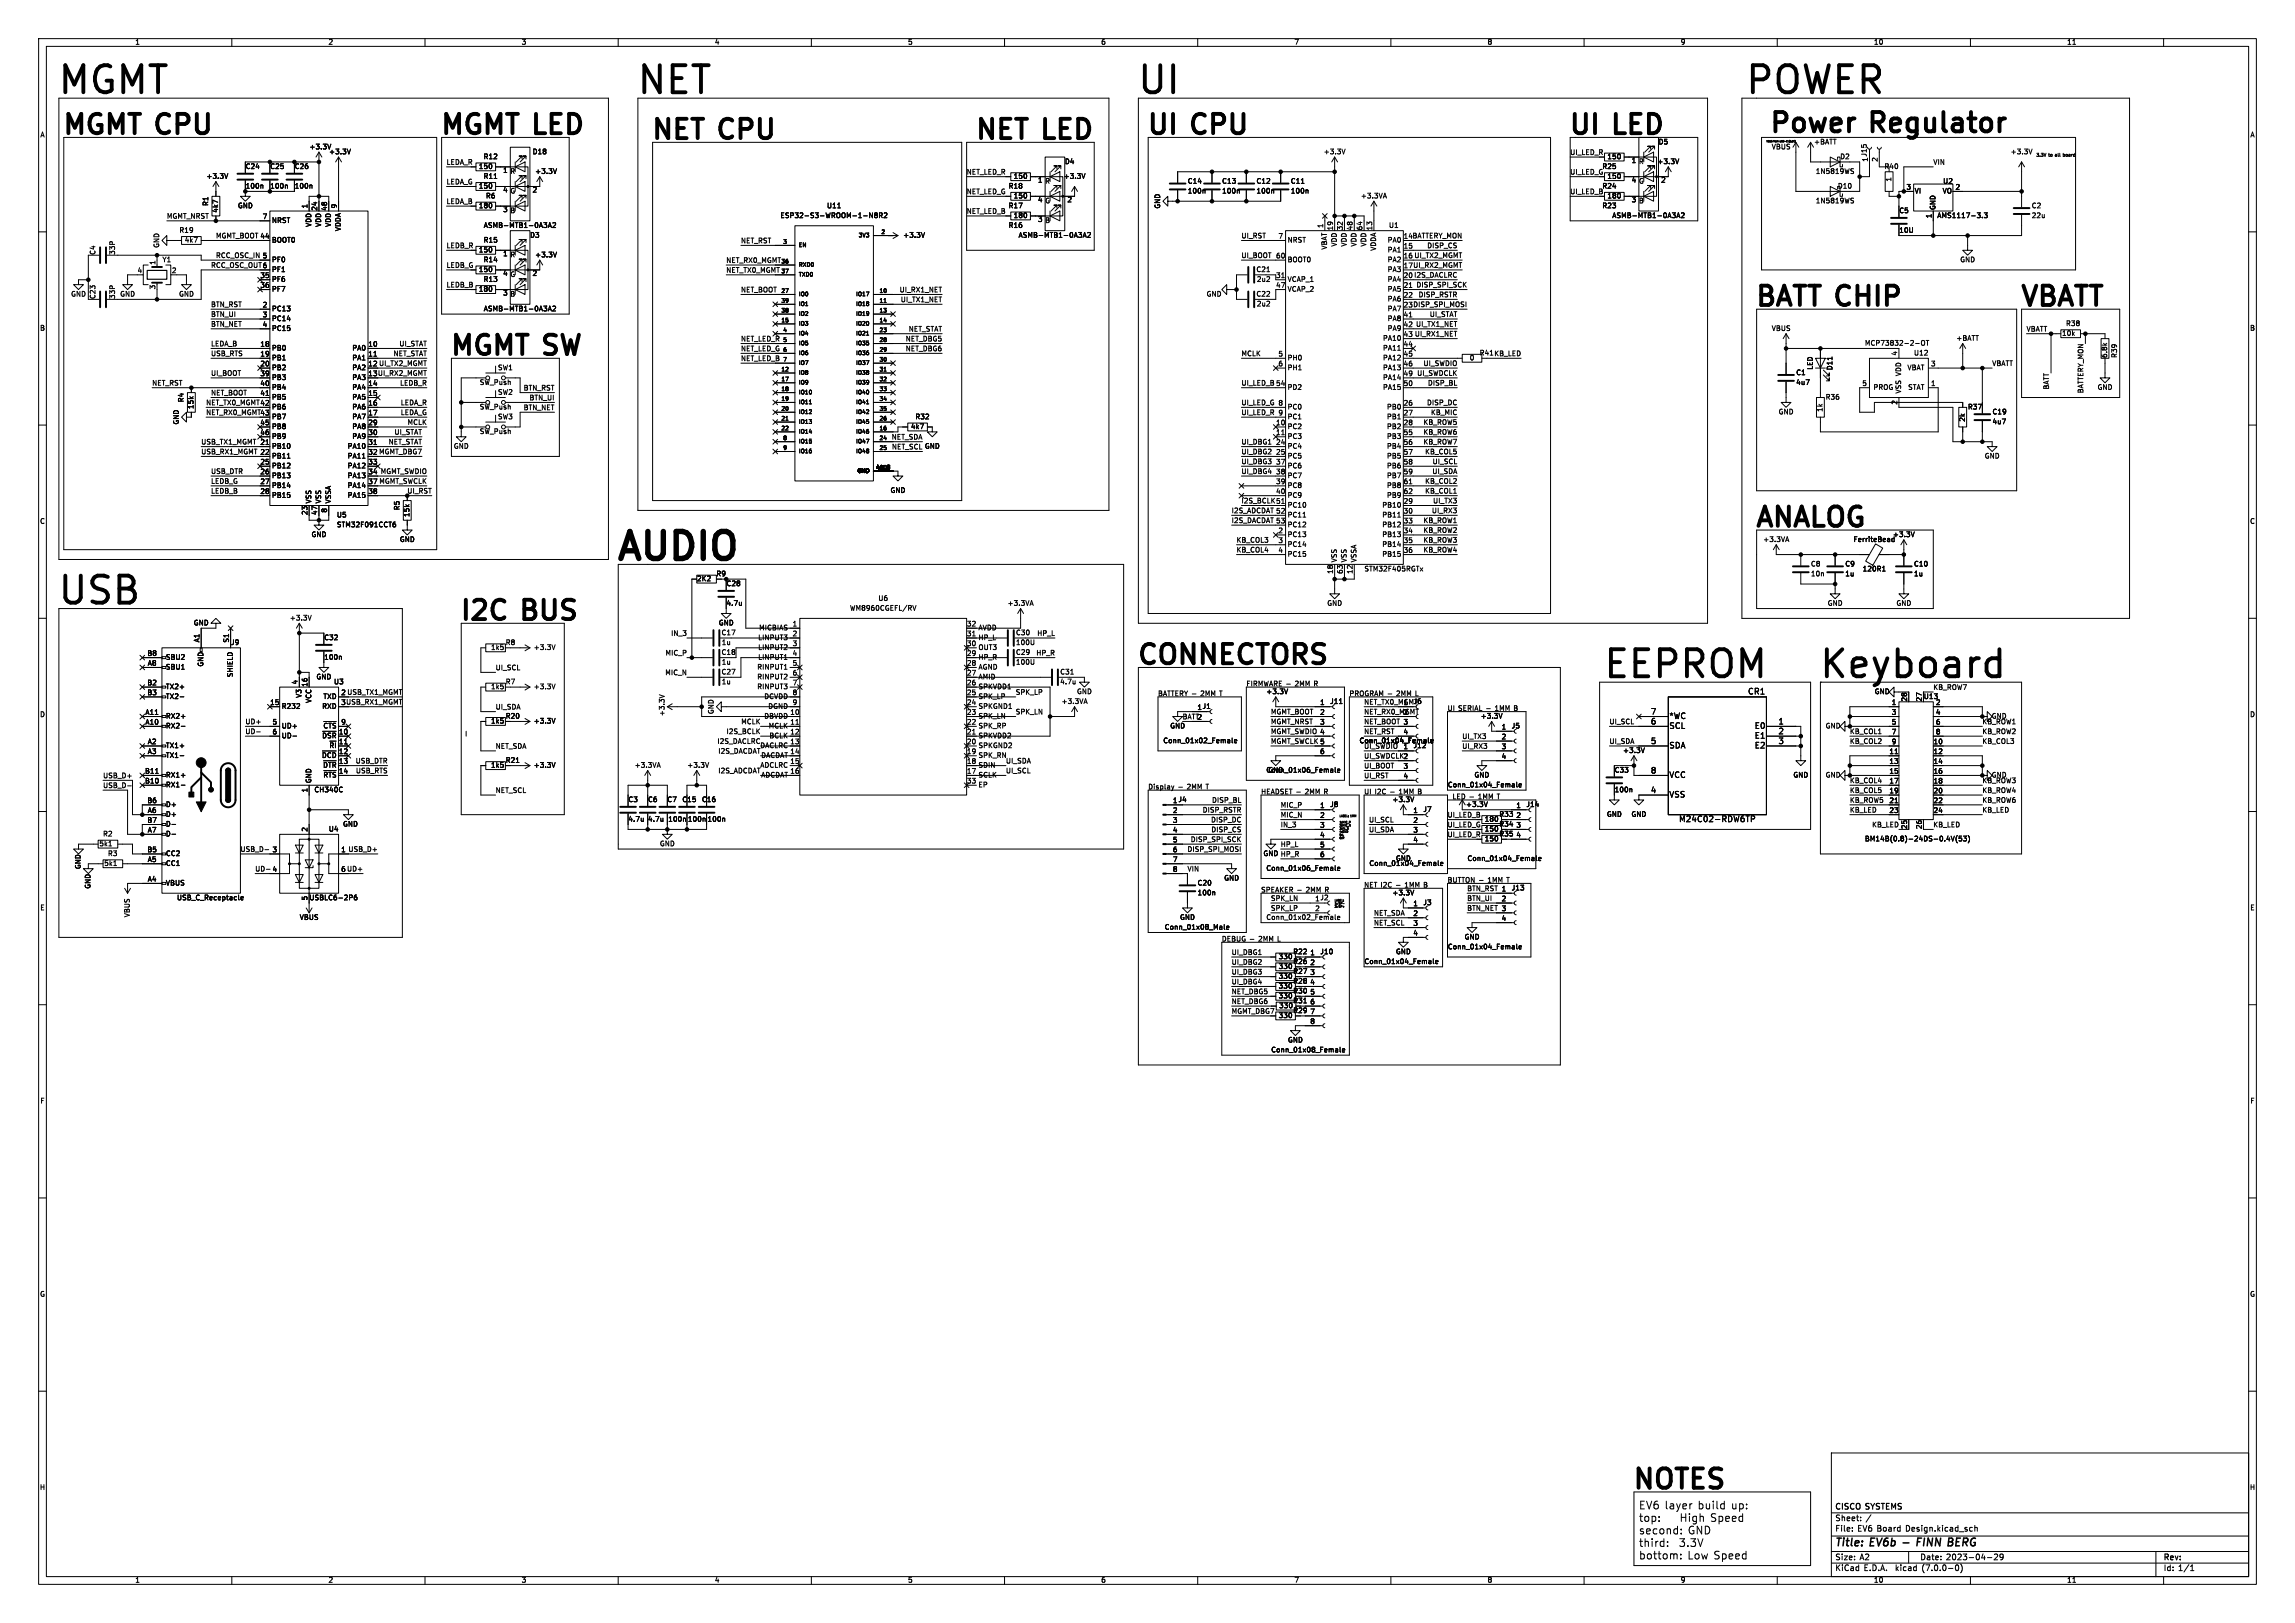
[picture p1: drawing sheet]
<svg xmlns="http://www.w3.org/2000/svg" width="594mm" height="420mm" viewBox="0 0 594 420" stroke-linecap="round" stroke-linejoin="round" font-family="sans-serif">
<defs><g id="words">
<g font-size="9.7">
<text x="15.2" y="25.4">MGMT</text>
<text x="165.1" y="25.4">NET</text>
<text x="294.6" y="25.4">UI</text>
<text x="450.9" y="25.4">POWER</text>
<text x="160" y="146.1">AUDIO</text>
<text x="15.2" y="157.5">USB</text>
<text x="415.3" y="176.5">EEPROM</text>
<text x="471.2" y="176.5">Keyboard</text>
</g>
<g font-size="7">
<text x="16.5" y="35.6">MGMT CPU</text>
<text x="114.3" y="35.6">MGMT LED</text>
<text x="297.2" y="35.6">UI</text>
<text x="309.3" y="35.6">CPU</text>
<text x="406.4" y="35.6">UI</text>
<text x="418.5" y="35.6">LED</text>
<text x="456.8" y="35.1">Power</text>
<text x="483.5" y="35.1">Regulator</text>
<text x="168.9" y="36.8">NET CPU</text>
<text x="252.7" y="36.8">NET LED</text>
<text x="454.7" y="80">BATT CHIP</text>
<text x="523.2" y="80">VBATT</text>
<text x="116.8" y="92.7">MGMT SW</text>
<text x="454.7" y="137.2">ANALOG</text>
<text x="119.4" y="161.3">I2C</text>
<text x="136" y="161.3">BUS</text>
<text x="294.6" y="172.7">CONNECTORS</text>
<text x="422.9" y="386.1">NOTES</text>
</g>
<g font-size="2.8">
<text x="424.2" y="390.9">EV6 layer</text>
<text x="424.2" y="394.1">top:</text>
<text x="434.6" y="394.1">High</text>
<text x="439.3" y="390.9">build</text>
<text x="442.5" y="394.1">Speed</text>
<text x="447.9" y="390.9">up:</text>
<text x="424.2" y="397.4">second:</text>
<text x="424.2" y="400.6">third:</text>
<text x="434.4" y="400.6">3.3V</text>
<text x="436.8" y="397.4">GND</text>
<text x="475" y="400.8">Title:</text>
<text x="484.1" y="400.8">EV6b</text>
<text x="493.2" y="400.8">-</text>
<text x="497.5" y="400.8">FINN BERG</text>
<text x="424.2" y="403.9">bottom:</text>
<text x="436.7" y="403.9">Low Speed</text>
</g>
<g font-size="2.1">
<text x="427.2" y="185.2">7</text>
<text x="452.4" y="180">CR1</text>
<text x="427.2" y="187.7">6</text>
<text x="432.1" y="188.9">SCL</text>
<text x="432.1" y="186.4">*WC</text>
<text x="454.1" y="188.9">E0</text>
<text x="454.1" y="191.4">E1</text>
<text x="460.3" y="187.7">1</text>
<text x="460.3" y="190.2">2</text>
<text x="427.2" y="192.8">5</text>
<text x="432.1" y="194">SDA</text>
<text x="454.1" y="194">E2</text>
<text x="460.3" y="192.8">3</text>
<text x="427.2" y="200.4">8</text>
<text x="432.1" y="201.6">VCC</text>
<text x="427.2" y="205.5">4</text>
<text x="432.1" y="206.7">VSS</text>
<text x="434.5" y="213">M24C02-RDW6TP</text>
<text x="475" y="393.9">Sheet:</text>
<text x="475" y="391.1">CISCO SYSTEMS</text>
<text x="482.9" y="393.9">/</text>
<text x="475" y="396.6">File:</text>
<text x="480.8" y="396.6">EV6 Board</text>
<text x="493.3" y="396.6">Design.kicad_sch</text>
<text x="475" y="406.8">KiCad</text>
<text x="475" y="404">Size:</text>
<text x="481.3" y="404">A2</text>
<text x="482.4" y="406.8">E.D.A.</text>
<text x="490.7" y="406.8">kicad</text>
<text x="497" y="404">Date:</text>
<text x="497.6" y="406.8">(7.0.0-0)</text>
<text x="503.7" y="404">2023-04-29</text>
<text x="560" y="404.2">Rev:</text>
<text x="560" y="406.8">Id: 1/1</text>
</g>
<g font-size="1.8">
<text x="35" y="11.8">1</text>
<text x="85" y="11.8">2</text>
<text x="135" y="11.8">3</text>
<text x="185" y="11.8">4</text>
<text x="235" y="11.8">5</text>
<text x="285" y="11.8">6</text>
<text x="335" y="11.8">7</text>
<text x="385" y="11.8">8</text>
<text x="435" y="11.8">9</text>
<text x="485" y="11.8">10</text>
<text x="535" y="11.8">11</text>
<text x="10.4" y="35.8">A</text>
<text x="582.4" y="35.8">A</text>
<text x="80" y="38.9">+3.3V</text>
<text x="85.1" y="40.2">+3.3V</text>
<text x="125.1" y="41.5">R12</text>
<text x="137.8" y="40.2">D18</text>
<text x="342.5" y="40.2">+3.3V</text>
<text x="406.4" y="40.3">UI_LED_R</text>
<text x="416" y="41.5">150</text>
<text x="429.2" y="37.7">D5</text>
<text x="458.5" y="38.9">VBUS</text>
<text x="469.4" y="37.7">+BATT</text>
<text x="476.2" y="41.5">D2</text>
<text x="483.6" y="41.9" transform="rotate(-90 483.6 41.9)">1 J15</text>
<text x="486.2" y="41.9" transform="rotate(-90 486.2 41.9)">2</text>
<text x="520.3" y="40.2">+3.3V</text>
<text x="53.3" y="46.5">+3.3V</text>
<text x="63.5" y="44">C24</text>
<text x="69.9" y="44">C25</text>
<text x="76.2" y="44">C26</text>
<text x="115.6" y="47.9">LEDA_G</text>
<text x="115.6" y="42.8">LEDA_R</text>
<text x="123.9" y="44">150</text>
<text x="125.1" y="46.5">R11</text>
<text x="130.1" y="45.1">1 R</text>
<text x="130.1" y="45.1">1</text>
<text x="138.4" y="45.3">+3.3V</text>
<text x="250.2" y="45.4">NET_LED_R</text>
<text x="262.3" y="46.5">150</text>
<text x="268.6" y="47.6">1 R</text>
<text x="268.6" y="47.6">1</text>
<text x="275.2" y="46.5">+3.3V</text>
<text x="275.6" y="42.7">D4</text>
<text x="307.3" y="47.8">C14</text>
<text x="316.2" y="47.8">C13</text>
<text x="325.1" y="47.8">C12</text>
<text x="334" y="47.8">C11</text>
<text x="406.4" y="45.4">UI_LED_G</text>
<text x="414.7" y="44">R25</text>
<text x="416" y="46.5">150</text>
<text x="422.2" y="42.5">1 R</text>
<text x="422.2" y="47.6">4 G</text>
<text x="422.2" y="42.5">1</text>
<text x="422.2" y="47.6">4</text>
<text x="428.9" y="42.7">+3.3V</text>
<text x="429.9" y="47.6">2</text>
<text x="469.9" y="45.3">1N5819WS</text>
<text x="487.7" y="44">R40</text>
<text x="489.8" y="47.1" transform="rotate(-90 489.8 47.1)">1</text>
<text x="500.4" y="42.8">VIN</text>
<text x="502.9" y="47.8">U2</text>
<text x="54.2" y="53.4" transform="rotate(-90 54.2 53.4)">R1</text>
<text x="63.5" y="49.1">100n</text>
<text x="69.9" y="49.1">100n</text>
<text x="76.2" y="49.1">100n</text>
<text x="115.6" y="53">LEDA_B</text>
<text x="123.9" y="49.1">150</text>
<text x="125.7" y="51.6">R6</text>
<text x="130.1" y="50.2">4 G</text>
<text x="130.1" y="50.2">4</text>
<text x="137.8" y="50.2">2</text>
<text x="250.2" y="50.4">NET_LED_G</text>
<text x="261" y="49.1">R18</text>
<text x="262.3" y="51.6">150</text>
<text x="268.6" y="52.7">4 G</text>
<text x="268.6" y="52.7">4</text>
<text x="276.2" y="52.7">2</text>
<text x="307.3" y="50.4">100n</text>
<text x="316.2" y="50.4">100n</text>
<text x="325.1" y="50.4">100n</text>
<text x="334" y="50.4">100n</text>
<text x="352.2" y="51.6">+3.3VA</text>
<text x="406.4" y="50.4">UI_LED_B</text>
<text x="414.7" y="49.1">R24</text>
<text x="416" y="51.6">180</text>
<text x="422.2" y="52.7">3 B</text>
<text x="422.2" y="52.7">3</text>
<text x="469.9" y="52.9">1N5819WS</text>
<text x="475.6" y="49.1">D10</text>
<text x="493.4" y="49.3">3</text>
<text x="495.6" y="50.4">VI</text>
<text x="502.7" y="50.4">VO</text>
<text x="506.1" y="49.3">2</text>
<text x="43.2" y="56.8">MGMT_NRST</text>
<text x="56.7" y="55.1" transform="rotate(-90 56.7 55.1)">4k7</text>
<text x="61.5" y="54.2">GND</text>
<text x="67.9" y="56.9">7</text>
<text x="70.4" y="58">NRST</text>
<text x="79.8" y="54" transform="rotate(-90 79.8 54)">1</text>
<text x="80.8" y="58.9" transform="rotate(-90 80.8 58.9)">VDD</text>
<text x="82.3" y="54.6" transform="rotate(-90 82.3 54.6)">24</text>
<text x="83.4" y="58.9" transform="rotate(-90 83.4 58.9)">VDD</text>
<text x="84.8" y="54.6" transform="rotate(-90 84.8 54.6)">48</text>
<text x="85.9" y="58.9" transform="rotate(-90 85.9 58.9)">VDD</text>
<text x="87.4" y="54" transform="rotate(-90 87.4 54)">9</text>
<text x="88.5" y="60" transform="rotate(-90 88.5 60)">VDDA</text>
<text x="123.9" y="54.2">180</text>
<text x="125.1" y="59.2">ASMB-MTB1-0A3A2</text>
<text x="130.1" y="55.2">3 B</text>
<text x="130.1" y="55.2">3</text>
<text x="201.9" y="56.7">ESP32-S3-WROOM-1-N8R2</text>
<text x="214" y="54.2">U11</text>
<text x="250.2" y="55.5">NET_LED_B</text>
<text x="261" y="59.2">R16</text>
<text x="261" y="54.2">R17</text>
<text x="262.3" y="56.7">180</text>
<text x="268.6" y="57.8">3 B</text>
<text x="268.6" y="57.8">3</text>
<text x="300.5" y="54.1" transform="rotate(-90 300.5 54.1)">GND</text>
<text x="342.6" y="59.1" transform="rotate(-90 342.6 59.1)">1</text>
<text x="345.2" y="59.7" transform="rotate(-90 345.2 59.7)">19</text>
<text x="347.7" y="59.7" transform="rotate(-90 347.7 59.7)">32</text>
<text x="350.3" y="59.7" transform="rotate(-90 350.3 59.7)">48</text>
<text x="352.8" y="59.7" transform="rotate(-90 352.8 59.7)">64</text>
<text x="355.3" y="59.7" transform="rotate(-90 355.3 59.7)">13</text>
<text x="359.4" y="59.2">U1</text>
<text x="414.7" y="54.2">R23</text>
<text x="417.2" y="56.7">ASMB-MTB1-0A3A2</text>
<text x="491.5" y="55.4">C5</text>
<text x="500.1" y="56.5" transform="rotate(-90 500.1 56.5)">1</text>
<text x="501.2" y="54.4" transform="rotate(-90 501.2 54.4)">GND</text>
<text x="501.3" y="56.7">AMS1117-3.3</text>
<text x="525.8" y="54.2">C2</text>
<text x="525.8" y="56.7">22u</text>
<text x="41.5" y="64.2" transform="rotate(-90 41.5 64.2)">GND</text>
<text x="46.4" y="60.5">R19</text>
<text x="47.7" y="63.1">4k7</text>
<text x="55.9" y="61.9">MGMT_BOOT44</text>
<text x="67.3" y="62">44</text>
<text x="70.4" y="63.1">BOOT0</text>
<text x="115.6" y="64.4">LEDB_R</text>
<text x="123.9" y="65.6">150</text>
<text x="125.1" y="63.1">R15</text>
<text x="137.1" y="61.8">D3</text>
<text x="191.8" y="63.1">NET_RST</text>
<text x="233.7" y="61.8">+3.3V</text>
<text x="263.6" y="61.8">ASMB-MTB1-0A3A2</text>
<text x="321.3" y="61.9">UI_RST</text>
<text x="330.8" y="62">7</text>
<text x="333.2" y="63.1">NRST</text>
<text x="343.7" y="64.7" transform="rotate(-90 343.7 64.7)">VBAT</text>
<text x="346.3" y="64" transform="rotate(-90 346.3 64)">VDD</text>
<text x="348.8" y="64" transform="rotate(-90 348.8 64)">VDD</text>
<text x="351.3" y="64" transform="rotate(-90 351.3 64)">VDD</text>
<text x="353.9" y="64" transform="rotate(-90 353.9 64)">VDD</text>
<text x="356.4" y="65" transform="rotate(-90 356.4 65)">VDDA</text>
<text x="359" y="63.1">PA0</text>
<text x="359" y="65.6">PA1</text>
<text x="363.2" y="62">14BATTERY_MON</text>
<text x="363.2" y="64.5">15</text>
<text x="369.3" y="64.4">DISP_CS</text>
<text x="491.5" y="60.5">10U</text>
<text x="25" y="66" transform="rotate(-90 25 66)">C4</text>
<text x="30" y="66" transform="rotate(-90 30 66)">33P</text>
<text x="35.5" y="70.9">4</text>
<text x="40.4" y="68.6" transform="rotate(-90 40.4 68.6)">1</text>
<text x="42" y="68.1">Y1</text>
<text x="44.4" y="70.9">2</text>
<text x="54.6" y="69.5">RCC_OSC_OUT6</text>
<text x="55.9" y="67">RCC_OSC_IN 5</text>
<text x="67.9" y="67.1">5</text>
<text x="67.9" y="69.6">6</text>
<text x="70.4" y="68.1">PF0</text>
<text x="70.4" y="70.7">PF1</text>
<text x="115.6" y="69.5">LEDB_G</text>
<text x="123.9" y="70.7">150</text>
<text x="125.1" y="68.1">R14</text>
<text x="130.1" y="66.7">1 R</text>
<text x="130.1" y="71.8">4 G</text>
<text x="130.1" y="66.7">1</text>
<text x="130.1" y="71.8">4</text>
<text x="137.8" y="71.8">2</text>
<text x="138.4" y="66.9">+3.3V</text>
<text x="188" y="70.8">NET_TX0_MGMT</text>
<text x="188" y="68.2">NET_RX0_MGMT</text>
<text x="321.3" y="67">UI_BOOT 60</text>
<text x="325.1" y="70.7">C21</text>
<text x="333.2" y="68.1">BOOT0</text>
<text x="359" y="68.1">PA2</text>
<text x="359" y="70.7">PA3</text>
<text x="363.2" y="67.1">16 UI_TX2_MGMT</text>
<text x="363.2" y="69.6">17 UI_RX2_MGMT</text>
<text x="507.3" y="68.1">GND</text>
<text x="18.3" y="77">GND</text>
<text x="25" y="77.5" transform="rotate(-90 25 77.5)">C23</text>
<text x="30" y="77.5" transform="rotate(-90 30 77.5)">33P</text>
<text x="31" y="77">GND</text>
<text x="40.4" y="75" transform="rotate(-90 40.4 75)">3</text>
<text x="46.3" y="77">GND</text>
<text x="67.3" y="72.1">35</text>
<text x="67.3" y="74.7">36</text>
<text x="70.4" y="73.2">PF6</text>
<text x="70.4" y="75.8">PF7</text>
<text x="115.6" y="74.6">LEDB_B</text>
<text x="123.9" y="75.8">180</text>
<text x="125.1" y="73.2">R13</text>
<text x="130.1" y="76.8">3 B</text>
<text x="130.1" y="76.8">3</text>
<text x="191.8" y="75.8">NET_BOOT</text>
<text x="232.7" y="75.8">UI_RX1_NET</text>
<text x="312.2" y="77">GND</text>
<text x="325.1" y="77">C22</text>
<text x="325.2" y="73.2">2u2</text>
<text x="330.2" y="72.1">31</text>
<text x="330.2" y="74.7">47</text>
<text x="333.2" y="73.2">VCAP_1</text>
<text x="333.2" y="75.8">VCAP_2</text>
<text x="359" y="73.2">PA4</text>
<text x="359" y="75.8">PA5</text>
<text x="363.2" y="72.1">20 I2S_DACLRC</text>
<text x="363.2" y="74.7">21</text>
<text x="363.2" y="77.2">22</text>
<text x="366.5" y="74.6">DISP_SPI_SCK</text>
<text x="367" y="77.1">DISP_RSTR</text>
<text x="54.6" y="82.2">BTN_UI</text>
<text x="54.6" y="79.7">BTN_RST</text>
<text x="67.9" y="79.8">2</text>
<text x="67.9" y="82.3">3</text>
<text x="70.4" y="80.8">PC13</text>
<text x="70.4" y="83.4">PC14</text>
<text x="125.1" y="80.8">ASMB-MTB1-0A3A2</text>
<text x="233" y="78.4">UI_TX1_NET</text>
<text x="325.2" y="79.6">2u2</text>
<text x="359" y="78.3">PA6</text>
<text x="359" y="80.8">PA7</text>
<text x="359" y="83.4">PA8</text>
<text x="363.2" y="79.8">23 DISP_SPI_MOSI</text>
<text x="363.2" y="82.3">41</text>
<text x="369.9" y="82.2">UI_STAT</text>
<text x="10.3" y="85.8">B</text>
<text x="54.6" y="89.8">LEDA_B</text>
<text x="54.6" y="84.7">BTN_NET</text>
<text x="67.3" y="89.9">18</text>
<text x="67.9" y="84.8">4</text>
<text x="70.4" y="85.9">PC15</text>
<text x="95.2" y="89.9">10</text>
<text x="103.2" y="89.8">UI_STAT</text>
<text x="191.8" y="88.5">NET_LED_R</text>
<text x="234.3" y="88.5">NET_DBG5</text>
<text x="235.1" y="86">NET_STAT</text>
<text x="357.8" y="88.5">PA10</text>
<text x="359" y="85.9">PA9</text>
<text x="363.2" y="84.8">42 UI_TX1_NET</text>
<text x="363.2" y="87.4">43 UI_RX1_NET</text>
<text x="363.2" y="89.9">44</text>
<text x="458.5" y="85.9">VBUS</text>
<text x="482.6" y="89.7">MCP73832-2-OT</text>
<text x="506.3" y="88.5">+BATT</text>
<text x="524.5" y="86">VBATT</text>
<text x="533.6" y="87.2">10k</text>
<text x="534.7" y="84.6">R38</text>
<text x="582.3" y="85.8">B</text>
<text x="54.6" y="92.4">USB_RTS</text>
<text x="67.3" y="92.5">19</text>
<text x="67.3" y="95">20</text>
<text x="70.4" y="91">PB0</text>
<text x="70.4" y="93.5">PB1</text>
<text x="91" y="91">PA0</text>
<text x="91" y="93.5">PA1</text>
<text x="95.2" y="92.5">11</text>
<text x="95.2" y="95">12 UI_TX2_MGMT</text>
<text x="95.2" y="95">12</text>
<text x="101.7" y="92.4">NET_STAT</text>
<text x="191.8" y="93.6">NET_LED_B</text>
<text x="191.8" y="91.1">NET_LED_G</text>
<text x="234.3" y="91.1">NET_DBG6</text>
<text x="321.3" y="92.4">MCLK</text>
<text x="330.8" y="92.5">5</text>
<text x="330.8" y="95">6</text>
<text x="333.2" y="93.5">PH0</text>
<text x="357.8" y="91">PA11</text>
<text x="357.8" y="93.5">PA12</text>
<text x="363.2" y="92.5">45</text>
<text x="363.2" y="95">46</text>
<text x="368.3" y="94.9">UI_SWDIO</text>
<text x="380.3" y="93.5">0</text>
<text x="382.9" y="92.3">R41 KB_LED</text>
<text x="469.5" y="95.8" transform="rotate(-90 469.5 95.8)">LED</text>
<text x="474.5" y="95.9" transform="rotate(-90 474.5 95.9)">D11</text>
<text x="491.2" y="92.1" transform="rotate(-90 491.2 92.1)">4</text>
<text x="495.3" y="92.3">U12</text>
<text x="499.7" y="95">3</text>
<text x="515.6" y="94.9">VBATT</text>
<text x="545.7" y="92.7" transform="rotate(-90 545.7 92.7)">6.8k</text>
<text x="548.2" y="92.7" transform="rotate(-90 548.2 92.7)">R39</text>
<text x="39.4" y="100">NET_RST</text>
<text x="54.6" y="97.4">UI_BOOT</text>
<text x="67.3" y="97.5">39</text>
<text x="67.3" y="100.1">40</text>
<text x="70.4" y="96.1">PB2</text>
<text x="70.4" y="98.6">PB3</text>
<text x="70.4" y="101.2">PB4</text>
<text x="91" y="96.1">PA2</text>
<text x="91" y="98.6">PA3</text>
<text x="91" y="101.2">PA4</text>
<text x="95.2" y="97.5">13 UI_RX2_MGMT</text>
<text x="95.2" y="100.1">14</text>
<text x="95.2" y="97.5">13</text>
<text x="103.4" y="100">LEDB_R</text>
<text x="124.1" y="99.9">SW_Push</text>
<text x="128.8" y="96.1">SW1</text>
<text x="135.4" y="101.2">BTN_RST</text>
<text x="321.3" y="100">UI_LED_B 54</text>
<text x="333.2" y="101.2">PD2</text>
<text x="333.2" y="96.1">PH1</text>
<text x="357.8" y="96.1">PA13</text>
<text x="357.8" y="98.6">PA14</text>
<text x="357.8" y="101.2">PA15</text>
<text x="363.2" y="97.5">49</text>
<text x="363.2" y="100.1">50</text>
<text x="366.7" y="97.4">UI_SWDCLK</text>
<text x="369.4" y="100">DISP_BL</text>
<text x="464.8" y="97.3">C1</text>
<text x="464.8" y="99.9">4u7</text>
<text x="481.9" y="100.1">5</text>
<text x="484.9" y="101.2">PROG</text>
<text x="492.3" y="101.9" transform="rotate(-90 492.3 101.9)">VSS VDD</text>
<text x="493.6" y="96.1">VBAT</text>
<text x="493.7" y="101.2">STAT</text>
<text x="499.7" y="100.1">1</text>
<text x="530.5" y="100.9" transform="rotate(-90 530.5 100.9)">BATT</text>
<text x="539.4" y="101.9" transform="rotate(-90 539.4 101.9)">BATTERY_MON</text>
<text x="542.8" y="101.2">GND</text>
<text x="47.8" y="104.2" transform="rotate(-90 47.8 104.2)">R4</text>
<text x="50.4" y="105.9" transform="rotate(-90 50.4 105.9)">15k</text>
<text x="53.3" y="107.6">NET_RX0_MGMT43</text>
<text x="53.3" y="105.1">NET_TX0_MGMT42</text>
<text x="54.6" y="102.5">NET_BOOT</text>
<text x="67.3" y="102.6">41</text>
<text x="67.3" y="105.2">42</text>
<text x="67.3" y="107.7">43</text>
<text x="70.4" y="103.7">PB5</text>
<text x="70.4" y="106.2">PB6</text>
<text x="91" y="103.7">PA5</text>
<text x="91" y="106.2">PA6</text>
<text x="95.2" y="102.6">15</text>
<text x="95.2" y="105.2">16</text>
<text x="95.2" y="107.7">17</text>
<text x="103.6" y="107.6">LEDA_G</text>
<text x="103.6" y="105.1">LEDA_R</text>
<text x="124.1" y="106.2">SW_Push</text>
<text x="128.8" y="102.4">SW2</text>
<text x="135.4" y="106.3">BTN_NET</text>
<text x="136.9" y="103.8">BTN_UI</text>
<text x="321.3" y="107.6">UI_LED_R 9</text>
<text x="321.3" y="105.1">UI_LED_G 8</text>
<text x="333.2" y="106.2">PC0</text>
<text x="358.8" y="106.2">PB0</text>
<text x="363.2" y="105.2">26</text>
<text x="363.2" y="107.7">27</text>
<text x="369.2" y="105.1">DISP_DC</text>
<text x="370.2" y="107.6">KB_MIC</text>
<text x="460.3" y="107.5">GND</text>
<text x="472" y="106.7" transform="rotate(-90 472 106.7)">1k</text>
<text x="472.4" y="103.7">R36</text>
<text x="491.2" y="104.8" transform="rotate(-90 491.2 104.8)">2</text>
<text x="509.3" y="106.2">R37</text>
<text x="515.6" y="107.5">C19</text>
<text x="46.5" y="109.9" transform="rotate(-90 46.5 109.9)">GND</text>
<text x="67.3" y="110.2">45</text>
<text x="67.3" y="112.8">46</text>
<text x="70.4" y="108.8">PB7</text>
<text x="70.4" y="111.3">PB8</text>
<text x="70.4" y="113.9">PB9</text>
<text x="91" y="108.8">PA7</text>
<text x="91" y="111.3">PA8</text>
<text x="91" y="113.9">PA9</text>
<text x="95.2" y="110.2">29</text>
<text x="95.2" y="112.8">30</text>
<text x="102" y="112.7">UI_STAT</text>
<text x="105.3" y="110.1">MCLK</text>
<text x="124.1" y="112.6">SW_Push</text>
<text x="128.8" y="108.8">SW3</text>
<text x="230.7" y="113.9">NET_SDA</text>
<text x="235.7" y="111.3">4k7</text>
<text x="236.9" y="108.8">R32</text>
<text x="330.2" y="110.2">10</text>
<text x="330.2" y="112.8">11</text>
<text x="333.2" y="111.3">PC2</text>
<text x="333.2" y="113.9">PC3</text>
<text x="333.2" y="108.8">PC1</text>
<text x="358.8" y="108.8">PB1</text>
<text x="358.8" y="111.3">PB2</text>
<text x="358.8" y="113.9">PB3</text>
<text x="363.2" y="110.2">28</text>
<text x="363.2" y="112.8">55</text>
<text x="368.3" y="112.7">KB_ROW6</text>
<text x="368.3" y="110.1">KB_ROW5</text>
<text x="508.8" y="109.2" transform="rotate(-90 508.8 109.2)">2k</text>
<text x="515.6" y="110">4u7</text>
<text x="52.1" y="117.8">USB_RX1_MGMT 22</text>
<text x="52.1" y="115.2">USB_TX1_MGMT 21</text>
<text x="67.3" y="115.3">21</text>
<text x="67.3" y="117.9">22</text>
<text x="70.4" y="116.4">PB10</text>
<text x="70.4" y="118.9">PB11</text>
<text x="89.8" y="116.4">PA10</text>
<text x="89.8" y="118.9">PA11</text>
<text x="95.2" y="115.3">31</text>
<text x="95.2" y="117.9">32 MGMT_DBG7</text>
<text x="95.2" y="117.9">32</text>
<text x="100.4" y="115.2">NET_STAT</text>
<text x="117.4" y="116.4">GND</text>
<text x="230.7" y="116.5">NET_SCL GND</text>
<text x="239.3" y="116.4">GND</text>
<text x="321.3" y="117.8">UI_DBG2</text>
<text x="321.3" y="115.2">UI_DBG1</text>
<text x="330.2" y="115.3">24</text>
<text x="330.2" y="117.9">25</text>
<text x="333.2" y="116.4">PC4</text>
<text x="333.2" y="118.9">PC5</text>
<text x="358.8" y="116.4">PB4</text>
<text x="358.8" y="118.9">PB5</text>
<text x="363.2" y="115.3">56</text>
<text x="363.2" y="117.9">57</text>
<text x="368.3" y="115.2">KB_ROW7</text>
<text x="368.7" y="117.8">KB_COL5</text>
<text x="513.6" y="118.9">GND</text>
<text x="54.6" y="125.4">LEDB_G</text>
<text x="54.6" y="122.8">USB_DTR</text>
<text x="67.3" y="120.4">25</text>
<text x="67.3" y="122.9">26</text>
<text x="67.3" y="125.5">27</text>
<text x="70.4" y="121.5">PB12</text>
<text x="70.4" y="124">PB13</text>
<text x="89.8" y="121.5">PA12</text>
<text x="89.8" y="124">PA13</text>
<text x="95.2" y="120.4">33</text>
<text x="95.2" y="122.9">34 MGMT_SWDIO</text>
<text x="95.2" y="125.5">37 MGMT_SWCLK</text>
<text x="95.2" y="122.9">34</text>
<text x="95.2" y="125.5">37</text>
<text x="321.3" y="122.8">UI_DBG4</text>
<text x="321.3" y="120.3">UI_DBG3</text>
<text x="330.2" y="120.4">37</text>
<text x="330.2" y="122.9">38</text>
<text x="330.2" y="125.5">39</text>
<text x="333.2" y="121.5">PC6</text>
<text x="333.2" y="124">PC7</text>
<text x="358.8" y="121.5">PB6</text>
<text x="358.8" y="124">PB7</text>
<text x="363.2" y="120.4">58</text>
<text x="363.2" y="122.9">59</text>
<text x="363.2" y="125.5">61</text>
<text x="368.7" y="125.4">KB_COL2</text>
<text x="370.6" y="122.8">UI_SDA</text>
<text x="370.7" y="120.3">UI_SCL</text>
<text x="54.6" y="127.9">LEDB_B</text>
<text x="67.3" y="128">28</text>
<text x="70.4" y="126.6">PB14</text>
<text x="70.4" y="129.1">PB15</text>
<text x="80.8" y="130.3" transform="rotate(-90 80.8 130.3)">VSS</text>
<text x="83.4" y="130.3" transform="rotate(-90 83.4 130.3)">VSS</text>
<text x="85.9" y="130.3" transform="rotate(-90 85.9 130.3)">VSSA</text>
<text x="89.8" y="126.6">PA14</text>
<text x="89.8" y="129.1">PA15</text>
<text x="95.2" y="128">38</text>
<text x="105.3" y="127.9">UI_RST</text>
<text x="230.4" y="127.8">GND</text>
<text x="321.3" y="130.5">I2S_BCLK 51</text>
<text x="330.2" y="128">40</text>
<text x="333.2" y="126.6">PC8</text>
<text x="333.2" y="129.1">PC9</text>
<text x="333.2" y="131.6">PC10</text>
<text x="357.6" y="131.6">PB10</text>
<text x="358.8" y="126.6">PB8</text>
<text x="358.8" y="129.1">PB9</text>
<text x="363.2" y="130.6">29</text>
<text x="363.2" y="128">62</text>
<text x="368.7" y="127.9">KB_COL1</text>
<text x="370.8" y="130.5">UI_TX3</text>
<text x="10.3" y="135.8">C</text>
<text x="79.8" y="133.4" transform="rotate(-90 79.8 133.4)">23</text>
<text x="82.3" y="133.4" transform="rotate(-90 82.3 133.4)">47</text>
<text x="84.8" y="132.7" transform="rotate(-90 84.8 132.7)">8</text>
<text x="87.1" y="136.7">STM32F091CCT6</text>
<text x="87.1" y="134.2">U5</text>
<text x="103.7" y="132.1" transform="rotate(-90 103.7 132.1)">R5</text>
<text x="106.2" y="133.9" transform="rotate(-90 106.2 133.9)">15k</text>
<text x="318.8" y="135.5">I2S_DACDAT 53</text>
<text x="318.8" y="133">I2S_ADCDAT 52</text>
<text x="333.2" y="134.2">PC11</text>
<text x="333.2" y="136.7">PC12</text>
<text x="357.6" y="134.2">PB11</text>
<text x="357.6" y="136.7">PB12</text>
<text x="363.2" y="133.1">30</text>
<text x="363.2" y="135.6">33</text>
<text x="368.3" y="135.5">KB_ROW1</text>
<text x="370.5" y="133">UI_RX3</text>
<text x="582.3" y="135.8">C</text>
<text x="80.6" y="139.3">GND</text>
<text x="103.4" y="140.5">GND</text>
<text x="320" y="140.6">KB_COL3</text>
<text x="320" y="143.2">KB_COL4</text>
<text x="330.8" y="138.2">2</text>
<text x="330.8" y="140.7">3</text>
<text x="330.8" y="143.3">4</text>
<text x="333.2" y="139.3">PC13</text>
<text x="333.2" y="141.8">PC14</text>
<text x="357.6" y="139.3">PB13</text>
<text x="357.6" y="141.8">PB14</text>
<text x="363.2" y="138.2">34</text>
<text x="363.2" y="140.7">35</text>
<text x="363.2" y="143.3">36</text>
<text x="368.3" y="140.6">KB_ROW3</text>
<text x="368.3" y="143.2">KB_ROW4</text>
<text x="368.3" y="138.1">KB_ROW2</text>
<text x="456.3" y="140.5">+3.3VA</text>
<text x="479.7" y="140.5">FerriteBead</text>
<text x="489.9" y="139.3">+3.3V</text>
<text x="185.3" y="149.4">R9</text>
<text x="333.2" y="144.3">PC15</text>
<text x="345.2" y="148.6" transform="rotate(-90 345.2 148.6)">18</text>
<text x="346.3" y="145.5" transform="rotate(-90 346.3 145.5)">VSS</text>
<text x="347.7" y="148.6" transform="rotate(-90 347.7 148.6)">63</text>
<text x="348.8" y="145.5" transform="rotate(-90 348.8 145.5)">VSS</text>
<text x="350.3" y="148.6" transform="rotate(-90 350.3 148.6)">12</text>
<text x="351.3" y="145.5" transform="rotate(-90 351.3 145.5)">VSSA</text>
<text x="353.1" y="148.1">STM32F405RGTx</text>
<text x="357.6" y="144.3">PB15</text>
<text x="468.6" y="146.9">C8</text>
<text x="468.6" y="149.4">10n</text>
<text x="477.5" y="146.9">C9</text>
<text x="477.5" y="149.4">1u</text>
<text x="482" y="148.1">120R1</text>
<text x="495.3" y="146.9">C10</text>
<text x="495.3" y="149.4">1u</text>
<text x="180.3" y="150.7">2K2</text>
<text x="188" y="152">C28</text>
<text x="227.3" y="155.8">U6</text>
<text x="74.9" y="160.8">+3.3V</text>
<text x="188" y="157">4.7u</text>
<text x="219.9" y="158.3">WM8960CGEFL/RV</text>
<text x="260.7" y="157">+3.3VA</text>
<text x="343.4" y="157">GND</text>
<text x="473" y="157">GND</text>
<text x="490.8" y="157">GND</text>
<text x="50.1" y="162.1">GND</text>
<text x="51.8" y="166.3" transform="rotate(-90 51.8 166.3)">A1</text>
<text x="59.4" y="166.4" transform="rotate(-90 59.4 166.4)">S1</text>
<text x="59.7" y="167.2">J9</text>
<text x="83.8" y="165.9">C32</text>
<text x="130.8" y="167.2">R8</text>
<text x="173.6" y="164.7">IN_3</text>
<text x="186" y="162.1">GND</text>
<text x="186.7" y="164.7">C17</text>
<text x="186.7" y="167.2">1u</text>
<text x="196.1" y="165.9">LINPUT3</text>
<text x="196.3" y="163.4">MICBIAS</text>
<text x="205.1" y="162.3">1</text>
<text x="205.1" y="164.8">2</text>
<text x="205.1" y="167.4">3</text>
<text x="250.2" y="167.4">30</text>
<text x="250.2" y="164.8">31</text>
<text x="250.2" y="162.3">32</text>
<text x="253.2" y="165.9">HP_L</text>
<text x="253.2" y="163.4">AVDD</text>
<text x="262.9" y="164.7">C30</text>
<text x="262.9" y="167.2">100U</text>
<text x="268.3" y="164.7">HP_L</text>
<text x="38.1" y="169.9">B8</text>
<text x="38.2" y="172.5">A8</text>
<text x="42.9" y="173.5">SBU1</text>
<text x="42.9" y="171">SBU2</text>
<text x="52.9" y="172.7" transform="rotate(-90 52.9 172.7)">GND</text>
<text x="83.8" y="171">100n</text>
<text x="127" y="168.5">1k5</text>
<text x="128.3" y="173.6">UI_SCL</text>
<text x="138.1" y="168.5">+3.3V</text>
<text x="172.1" y="169.8">MIC_P</text>
<text x="186.7" y="169.7">C18</text>
<text x="186.7" y="172.3">1u</text>
<text x="195.9" y="173.5">RINPUT1</text>
<text x="196.1" y="168.5">LINPUT2</text>
<text x="196.1" y="171">LINPUT1</text>
<text x="205.1" y="169.9">4</text>
<text x="205.1" y="172.5">5</text>
<text x="250.2" y="172.5">28</text>
<text x="250.2" y="169.9">29</text>
<text x="253.2" y="173.5">AGND</text>
<text x="253.2" y="171">HP_R</text>
<text x="253.2" y="168.5">OUT3</text>
<text x="262.9" y="169.7">C29</text>
<text x="262.9" y="172.3">100U</text>
<text x="268.1" y="169.8">HP_R</text>
<text x="38.1" y="177.5">B2</text>
<text x="42.9" y="178.6">TX2+</text>
<text x="60.5" y="175.4" transform="rotate(-90 60.5 175.4)">SHIELD</text>
<text x="77.2" y="177.2" transform="rotate(-90 77.2 177.2)">4</text>
<text x="79.8" y="177.8" transform="rotate(-90 79.8 177.8)">16</text>
<text x="81.8" y="176.1">GND</text>
<text x="86.4" y="177.4">U3</text>
<text x="127" y="178.6">1k5</text>
<text x="130.8" y="177.4">R7</text>
<text x="138.1" y="178.6">+3.3V</text>
<text x="172" y="174.9">MIC_N</text>
<text x="186.7" y="174.8">C27</text>
<text x="186.7" y="177.4">1u</text>
<text x="195.9" y="176.1">RINPUT2</text>
<text x="195.9" y="178.6">RINPUT3</text>
<text x="205.1" y="175">6</text>
<text x="205.1" y="177.5">7</text>
<text x="250.2" y="177.5">26</text>
<text x="250.2" y="175">27</text>
<text x="253.2" y="178.6">SPKVDD1</text>
<text x="253.2" y="176.1">AMID</text>
<text x="262.9" y="180">SPK_LP</text>
<text x="274.3" y="174.8">C31</text>
<text x="274.3" y="177.4">4.7u</text>
<text x="278.7" y="179.9">GND</text>
<text x="322.6" y="177.8">FIRMWARE -</text>
<text x="327.7" y="179.9">+3.3V</text>
<text x="335.3" y="177.8">2MM R</text>
<text x="485.1" y="179.9">GND</text>
<text x="500.4" y="178.7">KB_ROW7</text>
<text x="10.3" y="185.8">D</text>
<text x="37.6" y="185.2">A11</text>
<text x="38.1" y="180.1">B3</text>
<text x="42.9" y="181.2">TX2-</text>
<text x="69.8" y="182.6">15</text>
<text x="72.9" y="183.7">R232</text>
<text x="78.3" y="180.7" transform="rotate(-90 78.3 180.7)">V3</text>
<text x="80.8" y="182.1" transform="rotate(-90 80.8 182.1)">VCC</text>
<text x="83.2" y="183.7">RXD</text>
<text x="83.5" y="181.2">TXD</text>
<text x="88.2" y="180.1">2 USB_TX1_MGMT</text>
<text x="88.2" y="182.6">3USB_RX1_MGMT</text>
<text x="88.2" y="180.1">2</text>
<text x="88.2" y="182.6">3</text>
<text x="128.3" y="183.8">UI_SDA</text>
<text x="172.3" y="185.4" transform="rotate(-90 172.3 185.4)">+3.3V</text>
<text x="185" y="184.9" transform="rotate(-90 185 184.9)">GND</text>
<text x="197.7" y="181.2">DCVDD</text>
<text x="198.7" y="183.7">DGND</text>
<text x="204.5" y="185.2">10</text>
<text x="205.1" y="180.1">8</text>
<text x="205.1" y="182.6">9</text>
<text x="250.2" y="185.2">23</text>
<text x="250.2" y="182.6">24</text>
<text x="250.2" y="180.1">25</text>
<text x="253.2" y="183.7">SPKGND1</text>
<text x="253.2" y="181.2">SPK_LP</text>
<text x="262.9" y="185.1">SPK_LN</text>
<text x="274.7" y="182.4">+3.3VA</text>
<text x="299.7" y="180.3">BATTERY -</text>
<text x="309.8" y="183.9">1 J1</text>
<text x="310.9" y="180.3">2MM T</text>
<text x="328.9" y="185.1">MGMT_BOOT</text>
<text x="341.6" y="182.6">1</text>
<text x="341.6" y="185.2">2</text>
<text x="344.2" y="182.4">J11</text>
<text x="349.2" y="180.3">PROGRAM -</text>
<text x="353.1" y="182.5">NET_TX0_MGMT</text>
<text x="353.1" y="185.1">NET_RX0_MGMT</text>
<text x="361.6" y="180.3">2MM L</text>
<text x="363.2" y="182.6">1</text>
<text x="363.2" y="185.2">2</text>
<text x="365.8" y="182.4">J6</text>
<text x="374.6" y="184.2">UI SERIAL -</text>
<text x="387.2" y="184.2">1MM B</text>
<text x="489.6" y="182.6">1</text>
<text x="489.6" y="185.2">3</text>
<text x="493.8" y="181.6" transform="rotate(-90 493.8 181.6)">28</text>
<text x="497.6" y="181.6" transform="rotate(-90 497.6 181.6)">27</text>
<text x="497.8" y="181.2">U13</text>
<text x="501" y="182.6">2</text>
<text x="501" y="185.2">4</text>
<text x="582.3" y="185.8">D</text>
<text x="37.6" y="187.7">A10</text>
<text x="42.9" y="188.8">RX2-</text>
<text x="42.9" y="186.2">RX2+</text>
<text x="63.5" y="190.2">UD-</text>
<text x="63.5" y="187.6">UD+</text>
<text x="70.5" y="187.7">5</text>
<text x="70.5" y="190.2">6</text>
<text x="72.9" y="188.8">UD+</text>
<text x="72.9" y="191.3">UD-</text>
<text x="83.2" y="191.9">~{DSR}</text>
<text x="83.5" y="189.4">~{CTS}</text>
<text x="87.6" y="190.2">10</text>
<text x="88.2" y="187.7">9</text>
<text x="127" y="187.5">1k5</text>
<text x="130.8" y="186.2">R20</text>
<text x="138.1" y="187.5">+3.3V</text>
<text x="187.9" y="190.2">I2S_BCLK</text>
<text x="191.7" y="187.6">MCLK</text>
<text x="197.7" y="186.2">DBVDD</text>
<text x="198.8" y="188.8">MCLK</text>
<text x="199" y="191.3">BCLK</text>
<text x="204.5" y="187.7">11</text>
<text x="204.5" y="190.2">12</text>
<text x="250.2" y="190.2">21</text>
<text x="250.2" y="187.7">22</text>
<text x="253.2" y="191.3">SPKVDD2</text>
<text x="253.2" y="188.8">SPK_RP</text>
<text x="253.2" y="186.2">SPK_LN</text>
<text x="302.8" y="188.8">GND</text>
<text x="306.1" y="186.3">BATT2</text>
<text x="309.8" y="186.4">2</text>
<text x="328.9" y="190.2">MGMT_SWDIO4</text>
<text x="328.9" y="187.6">MGMT_NRST</text>
<text x="341.6" y="187.7">3</text>
<text x="341.6" y="190.2">4</text>
<text x="353.1" y="190.2">NET_RST</text>
<text x="353.1" y="187.6">NET_BOOT 3</text>
<text x="363.2" y="190.2">4</text>
<text x="363.2" y="187.7">3</text>
<text x="378.5" y="191.4">UI_TX3</text>
<text x="383.2" y="186.2">+3.3V</text>
<text x="388.6" y="189">1</text>
<text x="388.6" y="191.5">2</text>
<text x="391.2" y="188.8">J5</text>
<text x="416.6" y="187.6">UI_SCL</text>
<text x="472.4" y="188.8">GND</text>
<text x="478.8" y="190.2">KB_COL1</text>
<text x="489.6" y="187.7">5</text>
<text x="489.6" y="190.2">7</text>
<text x="501" y="187.7">6</text>
<text x="501" y="190.2">8</text>
<text x="513.1" y="190.2">KB_ROW2</text>
<text x="513.1" y="187.6">KB_ROW1</text>
<text x="515.4" y="186.2">GND</text>
<text x="38.2" y="192.8">A2</text>
<text x="38.2" y="195.3">A3</text>
<text x="42.9" y="193.9">TX1+</text>
<text x="42.9" y="196.4">TX1-</text>
<text x="83.2" y="197">~{DCD}</text>
<text x="85.1" y="194.5">~{RI}</text>
<text x="87.6" y="192.8">11</text>
<text x="87.6" y="195.3">12</text>
<text x="87.6" y="197.9">13</text>
<text x="91.9" y="197.8">USB_DTR</text>
<text x="128.3" y="194">NET_SDA</text>
<text x="130.8" y="197.7">R21</text>
<text x="185.5" y="192.7">I2S_DACLRC</text>
<text x="185.8" y="195.2">I2S_DACDAT</text>
<text x="196.6" y="193.9">DACLRC</text>
<text x="196.9" y="196.4">DACDAT</text>
<text x="204.5" y="192.8">13</text>
<text x="204.5" y="195.3">14</text>
<text x="204.5" y="197.9">15</text>
<text x="250.2" y="197.9">18</text>
<text x="250.2" y="195.3">19</text>
<text x="250.2" y="192.8">20</text>
<text x="253.2" y="196.4">SPK_RN</text>
<text x="253.2" y="193.9">SPKGND2</text>
<text x="260.3" y="197.8">UI_SDA</text>
<text x="301" y="192.6">Conn_01x02_Female</text>
<text x="328.9" y="192.7">MGMT_SWCLK5</text>
<text x="341.6" y="195.3">6</text>
<text x="341.6" y="192.8">5</text>
<text x="351.8" y="192.6">Conn_01x04_Female</text>
<text x="353.1" y="196.5">UI_SWDCLK2</text>
<text x="353.1" y="194">UI_SWDIO</text>
<text x="363.2" y="194.1">1</text>
<text x="363.2" y="196.6">2</text>
<text x="365.8" y="193.9">J12</text>
<text x="378.5" y="194">UI_RX3</text>
<text x="388.6" y="194.1">3</text>
<text x="388.6" y="196.6">4</text>
<text x="416.6" y="192.7">UI_SDA</text>
<text x="420" y="195.1">+3.3V</text>
<text x="478.8" y="192.7">KB_COL2</text>
<text x="488.9" y="195.3">11</text>
<text x="488.9" y="197.9">13</text>
<text x="489.6" y="192.8">9</text>
<text x="500.4" y="192.8">10</text>
<text x="500.4" y="195.3">12</text>
<text x="500.4" y="197.9">14</text>
<text x="513.1" y="192.7">KB_COL3</text>
<text x="26.7" y="201.6">USB_D+</text>
<text x="37.5" y="202.9">B10</text>
<text x="37.5" y="200.4">B11</text>
<text x="42.9" y="201.5">RX1+</text>
<text x="80.8" y="202.7" transform="rotate(-90 80.8 202.7)">GND</text>
<text x="83.5" y="199.6">~{DTR}</text>
<text x="83.5" y="202.1">~{RTS}</text>
<text x="87.6" y="200.4">14</text>
<text x="92" y="200.3">USB_RTS</text>
<text x="127" y="198.9">1k5</text>
<text x="138.1" y="198.9">+3.3V</text>
<text x="164.2" y="198.9">+3.3VA</text>
<text x="177.8" y="198.9">+3.3V</text>
<text x="185.8" y="200.3">I2S_ADCDAT</text>
<text x="196.6" y="198.9">ADCLRC</text>
<text x="196.9" y="201.5">ADCDAT</text>
<text x="204.5" y="200.4">16</text>
<text x="250.2" y="200.4">17</text>
<text x="250.2" y="202.9">33</text>
<text x="253.2" y="201.5">SCLK</text>
<text x="253.2" y="198.9">SDIN</text>
<text x="260.3" y="200.3">UI_SCL</text>
<text x="327.7" y="200.2">Conn_01x06_Female</text>
<text x="328.2" y="200.2">GND</text>
<text x="353.1" y="199">UI_BOOT</text>
<text x="353.1" y="201.6">UI_RST</text>
<text x="363.2" y="199.1">3</text>
<text x="363.2" y="201.7">4</text>
<text x="381.5" y="201.5">GND</text>
<text x="417.8" y="200.2">C33</text>
<text x="464.1" y="201.5">GND</text>
<text x="472.4" y="201.5">GND</text>
<text x="478.8" y="202.9">KB_COL4</text>
<text x="488.9" y="200.4">15</text>
<text x="488.9" y="202.9">17</text>
<text x="500.4" y="200.4">16</text>
<text x="500.4" y="202.9">18</text>
<text x="513.1" y="202.9">KB_ROW3</text>
<text x="515.4" y="201.5">GND</text>
<text x="26.7" y="204.1">USB_D-</text>
<text x="38.1" y="208">B6</text>
<text x="42.9" y="204">RX1-</text>
<text x="42.9" y="209.1">D+</text>
<text x="79.8" y="205.1" transform="rotate(-90 79.8 205.1)">1</text>
<text x="81.3" y="205.3">CH340C</text>
<text x="128.3" y="205.4">NET_SCL</text>
<text x="162.6" y="207.8">C3</text>
<text x="167.6" y="207.8">C6</text>
<text x="172.6" y="207.8">C7</text>
<text x="176.5" y="207.8">C15</text>
<text x="181.6" y="207.8">C16</text>
<text x="253.2" y="204">EP</text>
<text x="297.2" y="204.5">Display</text>
<text x="303.5" y="208">1 J4</text>
<text x="307.4" y="204.5">2MM T</text>
<text x="313.6" y="207.9">DISP_BL</text>
<text x="326.4" y="205.7">HEADSET -</text>
<text x="331.5" y="209.2">MIC_P</text>
<text x="337.9" y="205.7">2MM R</text>
<text x="341.6" y="209.3">1</text>
<text x="344.2" y="209.1">J8</text>
<text x="353.1" y="205.7">UI I2C -</text>
<text x="360.3" y="207.8">+3.3V</text>
<text x="362.3" y="205.7">1MM B</text>
<text x="374.7" y="204">Conn_01x04_Female</text>
<text x="375.9" y="207">LED -</text>
<text x="379.4" y="209.1">+3.3V</text>
<text x="382.7" y="207">1MM T</text>
<text x="392.4" y="209.3">1</text>
<text x="395" y="209.1">J14</text>
<text x="417.8" y="205.3">100n</text>
<text x="478.8" y="205.4">KB_COL5</text>
<text x="478.8" y="207.9">KB_ROW5</text>
<text x="488.9" y="205.5">19</text>
<text x="488.9" y="208">21</text>
<text x="500.4" y="205.5">20</text>
<text x="500.4" y="208">22</text>
<text x="513.1" y="205.4">KB_ROW4</text>
<text x="513.1" y="207.9">KB_ROW6</text>
<text x="38.1" y="213.1">B7</text>
<text x="38.2" y="210.6">A6</text>
<text x="38.2" y="215.6">A7</text>
<text x="42.9" y="211.6">D+</text>
<text x="42.9" y="214.2">D-</text>
<text x="79.8" y="215.3" transform="rotate(-90 79.8 215.3)">2</text>
<text x="85" y="215.5">U4</text>
<text x="88.7" y="214.2">GND</text>
<text x="162.6" y="212.9">4.7u</text>
<text x="167.6" y="212.9">4.7u</text>
<text x="172.9" y="212.9">100n</text>
<text x="178" y="212.9">100n</text>
<text x="183" y="212.9">100n</text>
<text x="303.5" y="210.6">2</text>
<text x="303.5" y="213.1">3</text>
<text x="303.5" y="215.6">4</text>
<text x="311.1" y="210.5">DISP_RSTR</text>
<text x="313.3" y="213">DISP_DC</text>
<text x="313.4" y="215.6">DISP_CS</text>
<text x="331.5" y="214.3">IN_3</text>
<text x="331.5" y="211.7">MIC_N</text>
<text x="341.6" y="211.8">2</text>
<text x="341.6" y="214.4">3</text>
<text x="354.3" y="213">UI_SCL</text>
<text x="354.3" y="215.6">UI_SDA</text>
<text x="365.7" y="210.6">1</text>
<text x="365.7" y="213.1">2</text>
<text x="365.7" y="215.6">3</text>
<text x="368.3" y="210.4">J7</text>
<text x="374.6" y="214.3">UI_LED_G</text>
<text x="374.6" y="211.7">UI_LED_B</text>
<text x="384.2" y="212.9">180</text>
<text x="384.2" y="215.5">150</text>
<text x="388" y="211.6">R33</text>
<text x="388" y="214.2">R34</text>
<text x="392.4" y="211.8">2</text>
<text x="392.4" y="214.4">3</text>
<text x="415.8" y="211.6">GND</text>
<text x="422.2" y="211.6">GND</text>
<text x="478.8" y="210.5">KB_LED</text>
<text x="484.4" y="214.3">KB_LED</text>
<text x="488.9" y="210.6">23</text>
<text x="493.8" y="214.6" transform="rotate(-90 493.8 214.6)">25</text>
<text x="497.6" y="214.6" transform="rotate(-90 497.6 214.6)">26</text>
<text x="500.4" y="210.6">24</text>
<text x="500.4" y="214.3">KB_LED</text>
<text x="513.1" y="210.5">KB_LED</text>
<text x="25.6" y="219.3">5k1</text>
<text x="26.6" y="216.7">R2</text>
<text x="27.9" y="221.8">R3</text>
<text x="38.1" y="220.7">B5</text>
<text x="42.9" y="216.7">D-</text>
<text x="42.9" y="221.8">CC2</text>
<text x="62.2" y="220.6">USB_D-</text>
<text x="70.5" y="220.7">3</text>
<text x="88.2" y="220.7">1 USB_D+</text>
<text x="88.2" y="220.7">1</text>
<text x="170.7" y="219.3">GND</text>
<text x="303.5" y="218.2">5</text>
<text x="303.5" y="220.7">6</text>
<text x="307.2" y="220.6">DISP_SPI_MOSI</text>
<text x="308.1" y="218.1">DISP_SPI_SCK</text>
<text x="326.9" y="221.8">GND HP_R</text>
<text x="326.9" y="221.8">GND</text>
<text x="331.5" y="219.4">HP_L</text>
<text x="341.6" y="216.9">4</text>
<text x="341.6" y="219.5">5</text>
<text x="341.6" y="222">6</text>
<text x="365.7" y="218.2">4</text>
<text x="374.6" y="216.8">UI_LED_R</text>
<text x="384.2" y="218">150</text>
<text x="388" y="216.7">R35</text>
<text x="392.4" y="216.9">4</text>
<text x="482.6" y="218">BM14B(0.8)-24DS-0.4V(53)</text>
<text x="21.1" y="225" transform="rotate(-90 21.1 225)">GND</text>
<text x="26.9" y="224.3">5k1</text>
<text x="38.2" y="223.3">A5</text>
<text x="42.9" y="224.3">CC1</text>
<text x="66" y="225.7">UD-</text>
<text x="70.5" y="225.8">4</text>
<text x="88.2" y="225.8">6 UD+</text>
<text x="88.2" y="225.8">6</text>
<text x="303.5" y="223.3">7</text>
<text x="303.5" y="225.8">8</text>
<text x="307.3" y="225.7">VIN</text>
<text x="327.7" y="225.6">Conn_01x06_Female</text>
<text x="354.3" y="224.3">Conn_01x04_Female</text>
<text x="361.2" y="223.1">GND</text>
<text x="379.7" y="223.1">Conn_01x04_Female</text>
<text x="23.7" y="230.1" transform="rotate(-90 23.7 230.1)">GND</text>
<text x="38.2" y="228.3">A4</text>
<text x="42.9" y="229.4">VBUS</text>
<text x="45.7" y="233.2">USB_C_Receptacle</text>
<text x="79.8" y="233.1" transform="rotate(-90 79.8 233.1)">5</text>
<text x="80" y="233.2">USBLC6-2P6</text>
<text x="309.9" y="229.4">C20</text>
<text x="309.9" y="232">100n</text>
<text x="316.8" y="228.2">GND</text>
<text x="326.4" y="231.1">SPEAKER -</text>
<text x="328.9" y="233.3">SPK_LN</text>
<text x="338.1" y="231.1">2MM R</text>
<text x="340.3" y="233.4">1 J2</text>
<text x="353.1" y="229.9">NET I2C -</text>
<text x="360.3" y="232">+3.3V</text>
<text x="363.8" y="229.9">1MM B</text>
<text x="374.6" y="228.6">BUTTON -</text>
<text x="379.7" y="233.3">BTN_UI</text>
<text x="379.7" y="230.8">BTN_RST 1</text>
<text x="385.2" y="228.6">1MM T</text>
<text x="388.6" y="233.4">2</text>
<text x="388.6" y="230.9">1</text>
<text x="391.2" y="230.7">J13</text>
<text x="10.4" y="235.8">E</text>
<text x="33.8" y="237.4" transform="rotate(-90 33.8 237.4)">VBUS</text>
<text x="77.5" y="238.3">VBUS</text>
<text x="305.3" y="238.3">GND</text>
<text x="327.7" y="238.3">Conn_01x02_Female</text>
<text x="328.9" y="235.9">SPK_LP</text>
<text x="340.3" y="236">2</text>
<text x="355.6" y="239.7">NET_SCL</text>
<text x="355.6" y="237.1">NET_SDA</text>
<text x="365.7" y="234.7">1</text>
<text x="365.7" y="237.2">2</text>
<text x="365.7" y="239.8">3</text>
<text x="368.3" y="234.5">J3</text>
<text x="379.7" y="235.9">BTN_NET 3</text>
<text x="388.6" y="238.5">4</text>
<text x="388.6" y="236">3</text>
<text x="582.4" y="235.8">E</text>
<text x="301.4" y="240.9">Conn_01x08_Male</text>
<text x="316.2" y="243.8">DEBUG -</text>
<text x="325.9" y="243.8">2MM L</text>
<text x="365.7" y="242.3">4</text>
<text x="374.7" y="245.9">Conn_01x04_Female</text>
<text x="379" y="243.4">GND</text>
<text x="318.8" y="247.3">UI_DBG1</text>
<text x="318.8" y="249.8">UI_DBG2</text>
<text x="330.9" y="248.5">330</text>
<text x="330.9" y="251">330</text>
<text x="334.6" y="247.2">R22</text>
<text x="334.6" y="249.7">R26</text>
<text x="339.1" y="247.4">1</text>
<text x="339.1" y="249.9">2</text>
<text x="341.6" y="247.2">J10</text>
<text x="353.1" y="249.7">Conn_01x04_Female</text>
<text x="361.2" y="247.2">GND</text>
<text x="318.8" y="252.4">UI_DBG3</text>
<text x="318.8" y="257.5">NET_DBG5</text>
<text x="318.8" y="254.9">UI_DBG4</text>
<text x="330.9" y="253.6">330</text>
<text x="330.9" y="256.1">330</text>
<text x="334.6" y="252.3">R27</text>
<text x="334.6" y="257.4">R30</text>
<text x="334.6" y="254.8">R28</text>
<text x="339.1" y="252.5">3</text>
<text x="339.1" y="255">4</text>
<text x="339.1" y="257.6">5</text>
<text x="318.8" y="262.5">MGMT_DBG7</text>
<text x="318.8" y="260">NET_DBG6</text>
<text x="330.9" y="263.7">330</text>
<text x="330.9" y="258.6">330</text>
<text x="331" y="261.2">330</text>
<text x="334.6" y="259.9">R31</text>
<text x="334.6" y="262.4">R29</text>
<text x="339.1" y="260.1">6</text>
<text x="339.1" y="262.6">7</text>
<text x="339.1" y="265.2">8</text>
<text x="328.9" y="272.6">Conn_01x08_Female</text>
<text x="333.3" y="270.1">GND</text>
<text x="10.4" y="285.8">F</text>
<text x="582.4" y="285.8">F</text>
<text x="10.3" y="335.8">G</text>
<text x="582.3" y="335.8">G</text>
<text x="10.3" y="385.8">H</text>
<text x="582.3" y="385.8">H</text>
<text x="35" y="409.8">1</text>
<text x="85" y="409.8">2</text>
<text x="135" y="409.8">3</text>
<text x="185" y="409.8">4</text>
<text x="235" y="409.8">5</text>
<text x="285" y="409.8">6</text>
<text x="335" y="409.8">7</text>
<text x="385" y="409.8">8</text>
<text x="435" y="409.8">9</text>
<text x="485" y="409.8">10</text>
<text x="535" y="409.8">11</text>
</g>
<g font-size="1.4">
<text x="202.6" y="63.2">3</text>
<text x="206.8" y="64.2">EN</text>
<text x="222.1" y="61.7">3V3</text>
<text x="228" y="60.7">2</text>
<text x="202.1" y="68.3">36</text>
<text x="202.1" y="70.9">37</text>
<text x="206.8" y="69.3">RXD0</text>
<text x="206.8" y="71.8">TXD0</text>
<text x="202.1" y="75.9">27</text>
<text x="206.8" y="76.9">IO0</text>
<text x="221.4" y="76.9">IO17</text>
<text x="227.5" y="75.9">10</text>
<text x="202.1" y="83.6">15</text>
<text x="202.1" y="81">38</text>
<text x="202.1" y="78.5">39</text>
<text x="206.8" y="82">IO2</text>
<text x="206.8" y="79.4">IO1</text>
<text x="221.4" y="79.4">IO18</text>
<text x="221.4" y="82">IO19</text>
<text x="227.5" y="78.5">11</text>
<text x="227.5" y="81">13</text>
<text x="227.5" y="83.6">14</text>
<text x="202.6" y="86.1">4</text>
<text x="202.6" y="88.6">5</text>
<text x="206.8" y="84.5">IO3</text>
<text x="206.8" y="87.1">IO4</text>
<text x="206.8" y="89.6">IO5</text>
<text x="221.4" y="84.5">IO20</text>
<text x="221.4" y="87.1">IO21</text>
<text x="221.4" y="89.6">IO35</text>
<text x="227.5" y="86.1">23</text>
<text x="227.5" y="88.6">28</text>
<text x="202.6" y="91.2">6</text>
<text x="202.6" y="93.7">7</text>
<text x="206.8" y="92.1">IO6</text>
<text x="206.8" y="94.7">IO7</text>
<text x="221.4" y="92.1">IO36</text>
<text x="221.4" y="94.7">IO37</text>
<text x="227.5" y="91.2">29</text>
<text x="227.5" y="93.7">30</text>
<text x="202.1" y="96.3">12</text>
<text x="202.1" y="98.8">17</text>
<text x="202.1" y="101.3">18</text>
<text x="206.8" y="97.2">IO8</text>
<text x="206.8" y="99.8">IO9</text>
<text x="221.4" y="97.2">IO38</text>
<text x="221.4" y="99.8">IO39</text>
<text x="227.5" y="96.3">31</text>
<text x="227.5" y="98.8">32</text>
<text x="227.5" y="101.3">33</text>
<text x="202.1" y="103.9">19</text>
<text x="202.1" y="106.4">20</text>
<text x="206.8" y="102.3">IO10</text>
<text x="206.8" y="104.8">IO11</text>
<text x="206.8" y="107.4">IO12</text>
<text x="221.4" y="102.3">IO40</text>
<text x="221.4" y="104.8">IO41</text>
<text x="221.4" y="107.4">IO42</text>
<text x="227.5" y="103.9">34</text>
<text x="227.5" y="106.4">35</text>
<text x="202.1" y="109">21</text>
<text x="202.1" y="111.5">22</text>
<text x="206.8" y="109.9">IO13</text>
<text x="206.8" y="112.5">IO14</text>
<text x="221.4" y="112.5">IO46</text>
<text x="221.4" y="109.9">IO45</text>
<text x="227.5" y="111.5">16</text>
<text x="227.5" y="109">26</text>
<text x="202.6" y="114">8</text>
<text x="202.6" y="116.6">9</text>
<text x="206.8" y="115">IO15</text>
<text x="206.8" y="117.5">IO16</text>
<text x="221.4" y="115">IO47</text>
<text x="221.4" y="117.5">IO48</text>
<text x="227.5" y="114">24</text>
<text x="227.5" y="116.6">25</text>
<text x="221.8" y="122.6">GND</text>
<text x="226.7" y="121.7">41_1</text>
<text x="227.5" y="121.7">402</text>
<text x="228" y="121.7">14</text>
<text x="229" y="121.7">7</text>
</g>
<g font-size="1.1">
<text x="527" y="40.6">3.3V</text>
<text x="530.3" y="40.6">to</text>
<text x="532.2" y="40.6">all</text>
<text x="534.5" y="40.6">board</text>
</g>
<g font-size=".7">
<text x="346.7" y="211.5">LABEL:</text>
<text x="346.7" y="213.1">1:MIC_P</text>
<text x="346.7" y="213.9">2:MIC_N</text>
<text x="346.7" y="214.7">3:IN_3</text>
<text x="346.7" y="215.5">4:GND</text>
<text x="349.7" y="211.5">1MM</text>
<text x="346.7" y="216.4">5:L</text>
<text x="346.7" y="217.2">6:R</text>
<text x="345.4" y="233.3">LABEL:</text>
<text x="345.4" y="234.1">1:</text>
<text x="345.4" y="234.9">2:</text>
<text x="346.7" y="234.1">SP-</text>
<text x="346.7" y="234.9">SP+</text>
</g>
<g font-size=".6">
<text x="457.2" y="36.8">VBUS</text>
<text x="459.3" y="36.8">from</text>
<text x="461.2" y="36.8">USB-C</text>
<text x="463.8" y="36.8">(5.0V)</text>
</g>
</g></defs>
<g fill="none" stroke="#000" stroke-width=".26">
<path d="M10 10h574v400h-574zM12 12h570v396h-570zM60 10v2M110 10v2M160 10v2M210 10v2M260 10v2M310 10v2M360 10v2M410 10v2M460 10v2M510 10v2"/>
<path d="M560 10v2M15.2 25.4h142.3v119.4h-142.3zM16.5 35.6h96.5v106.6h-96.5zM82.5 39.4l-.7 1.2M82.5 39.4v15.2M82.5 39.4l.8 1.2M85.6 37.3l-.4 1.3M90.7 38.6l-.4 1.2M114.3 35.6h33v45.7h-33zM132.1 38.1h5.1v19.1h-5.1zM165.1 25.4h121.9v106.7h-121.9zM168.9 36.8h80v92.7h-80z"/>
<path d="M250.2 36.8h33v28h-33zM294.6 25.4h147.4v135.9h-147.4zM297.2 35.6h104.1v123.2h-104.1zM348.2 38.6l-.5 1.2M406.4 35.6v21.6h33v-21.6h-31.7M415.3 39.6h5.1v2.1h-5.1zM424.2 35.6h5.1v19h-5.1zM425.4 39.4v2.5M427.2 38.6v-.8h-.7h.7l-1.5 1.6M428 39.4h.1M428.2 38.6v-.8h-.7h.7l-1.5 1.6M450.8 25.4v134.6h100.4v-134.6h-96.5"/>
<path d="M455.9 35.6h81.3v34.3h-81.3zM464.8 36.8l-.7 1.3M464.8 36.8v12.7h11.4M464.8 36.8l.8 1.3M468.6 36.8v5.1h7.6M468.6 36.8l-.7 1.3M468.6 36.8l.8 1.3M483.9 39.4v6.3h-2.6M486.4 38.6v4.6h2.5M526 38.6l-.5 1.2M534 39.7v.8h.2M534.2 39.9l-.2 .1"/>
<path d="M10 60h2M43.2 57.2h26.6M54.9 50.8h2v5.1h-2zM55.9 47v3.8M55.9 55.9v1.3M55.9 47l-.8 1.3M55.9 47l.7 1.3M59 44.9l-.4 1.3M63.5 49.5v1.3h1.3l-1.3 1.3-1.3-1.3h1.3M63.5 46.7v2.8M67.9 47.9l.1 .2v.6M69.8 54.6h25.4v76.2h-25.4z"/>
<path d="M69.8 41.9v2.8M69.8 46.7v2.8M74.2 47.9l.2 .2v.6M76.2 41.9v2.8M76.2 46.7v2.8h-12.7M80 54.6v-3.8h5.1v3.8M80.6 47.9l.1 .2v.6M82.5 41.9h-19v2.8M87.6 40.6l-.7 1.3M87.6 40.6v14M87.6 40.6l.8 1.3M115.6 53.3h7.6"/>
<path d="M115.6 43.2h7.6M115.6 48.3h7.6M123.2 52.3h5.1v2.1h-5.1zM123.2 42.2h5.1v2h-5.1zM123.2 47.2h5.1v2.1h-5.1zM128.3 43.2h8.4v10.1h-8.4M132.1 59.7h5.1v19h-5.1zM133.3 53.3l2.6-1.2v2.5zM133.3 48.3l2.6-1.3v2.5zM133.3 43.2l2.6-1.3v2.6zM133.3 41.9v2.6M133.3 47v2.5"/>
<path d="M133.3 52.1v2.5M135.1 51.3v-.8h-.7h.7l-1.5 1.6M135.1 46.2v-.7h-.7h.7l-1.5 1.5M135.1 41.1v-.7h-.7h.7l-1.5 1.5M135.9 41.9h.1M136.1 51.3v-.8h-.7h.7l-1.5 1.6M136.1 46.2v-.7h-.7h.7l-1.5 1.5M136.1 41.1v-.7h-.7h.7l-1.5 1.5M139.7 45.7v2.6h-11.4M139.7 45.7l-.8 1.3M139.7 45.7l.8 1.3M141.9 58.9l.4-1.3 .4 1.3"/>
<path d="M142 58.5h.6M143.1 57.7l.5-.1 .2 .4-.8 .9h.8M144.1 43.6l-.5 1.3M205.7 58.4h20.4v66.1h-20.4zM216.8 53.8h.7M225.1 55.1l.7 1.2v-1.2M226.6 55.6l-.2-.2 .2-.3 .5 .2-.3 .3M226.6 55.6l-.2 .3 .2 .4 .5-.2-.3-.5M226.6 55.6h.2M227.6 55.7h.6l.1-.5-.7-.1v1.2M227.9 55.7l.5 .6M228.8 55.2l.5-.1 .3 .3-.8 .9h.8"/>
<path d="M250.2 55.9h11.4M250.2 45.7h11.4M250.2 50.8h11.4M261.6 44.7h5.1v2h-5.1zM261.6 54.9h5.1v2h-5.1zM261.6 49.8h5.1v2h-5.1zM266.7 45.7h8.4v10.2h-8.4M270.5 40.6h5.1v19.1h-5.1zM271.8 55.9l2.5-1.3v2.6zM271.8 50.8l2.5-1.3v2.6zM271.8 45.7l2.5-1.2v2.5zM271.8 44.5v2.5"/>
<path d="M271.8 49.5v2.6M271.8 54.6v2.6M273.6 53.8v-.7h-.8h.8l-1.6 1.5M273.6 48.8v-.8h-.8h.8l-1.6 1.5M273.6 43.7v-.8h-.8h.8l-1.6 1.6M274.3 44.5h.1M274.6 53.8v-.7h-.8h.8l-1.6 1.5M274.6 48.8v-.8h-.8h.8l-1.6 1.5M274.6 43.7v-.8h-.8h.8l-1.6 1.6M278.1 48.3v2.5h-11.4M278.1 48.3l-.7 1.2M278.1 48.3l.8 1.2"/>
<path d="M280.9 44.9l-.5 1.3M304.8 49.3v2.8M311.7 49.1l.2 .2v.7M313.7 44.5v2.7M313.7 49.3v2.8M320.6 49.1l.2 .2v.7M322.6 44.5v2.7M322.6 49.3v2.8M329.5 49.1l.2 .2v.7M331.5 49.3v2.8h-29.2v1.2l-1.3-1.2 1.3-1.3v1.3M331.5 44.5v2.7M332.7 59.7h30.5v86.4h-30.5z"/>
<path d="M338.4 49.1l.2 .2v.7M342.3 55.3l1.2 1.2M342.9 55.9v3.8M343.5 55.3l-1.2 1.2M345.4 44.5h-40.6v2.7M345.4 55.9h7.7v3.8M345.4 40.6v19.1M345.4 40.6l-.7 1.3M345.4 40.6l.8 1.3M348 55.9v3.8M350.5 55.9v3.8M355.6 52.1v7.6"/>
<path d="M355.6 52.1l-.8 1.2M355.6 52.1l.8 1.2M358.1 50.9h.6M358.4 50l.5 1.3M406.4 45.7h7.6M406.4 50.8h7.6M406.4 40.6h7.6M415.3 49.8h5.1v2h-5.1zM415.3 44.7h5.1v2h-5.1zM420.4 40.6h8.4v10.2h-8.4M425.4 50.8l2.6-1.3v2.6zM425.4 45.7l2.6-1.2v2.5z"/>
<path d="M425.4 40.6l2.6-1.2v2.5zM425.4 44.5v2.5M425.4 49.5v2.6M427.2 48.8v-.8h-.7h.7l-1.5 1.5M427.2 43.7v-.8h-.7h.7l-1.5 1.6M428.2 48.8v-.8h-.7h.7l-1.5 1.5M428.2 43.7v-.8h-.7h.7l-1.5 1.6M431.8 43.2v2.5h-11.4M431.8 43.2l-.8 1.3M431.8 43.2l.8 1.3M434 56.3l.4-1.2 .4 1.2M434.1 56h.6"/>
<path d="M434.5 41.1l-.4 1.3M435.2 55.2l.5-.1 .2 .3-.8 .9h.8M473.7 40.6l2.5 1.3-2.5 1.3zM473.7 48.3l2.5 1.2-2.5 1.3zM475.6 41.3v-.7h.6v2.6h.7v-.7M475.6 48.9v-.6h.6v2.5h.7v-.6M478.8 41.9h2.5v7.6h-2.5M479.3 44.3l.3 .1 .2 .3-.6 .2M479.3 51.9l.3 .1 .2 .3-.6 .2M479.3 43.6l.5 .1M479.3 51.3h.5M487.9 44.5h2.1v5h-2.1z"/>
<path d="M488.9 49.5v1.3h2.6M495.3 47.6h10.2v7h-10.2zM495.3 49.5h-3.8v6.6M500.4 43.2h-7.6v6.3M500.4 54.6v6.4M505.5 49.5h17.7M513.1 56.2v.1M513.6 55.1h.7l-.4 .5 .4 .1v.5h-.7M523.2 55.6v5.4h-31.7v-2.8M523.2 41.9l-.7 1.3M523.2 41.9v11.7M523.2 41.9l.8 1.3"/>
<path d="M582 60h2M22.9 72.4h-2.6v1.3h1.3l-1.3 1.2-1.3-1.2h1.3M25.7 66h-2.8v11.5h2.8M27.7 66h24.4v1.3h17.7M35.6 71.1h-2.6v2.6h1.3l-1.3 1.2-1.3-1.2h1.3M36.8 71.1h.3M38.4 68.6h-1.3v5.1h1.3M40.6 66v3.1M40.6 73.2v.5M40.6 74.9v2.6M42.9 68.6h1.3v5.1h-1.3M43.2 62.2v-1.2l-1.3 1.2 1.3 1.3v-1.3h3.8"/>
<path d="M45.7 71.1h2.6v2.6h1.2l-1.2 1.2-1.3-1.2h1.3M47 61.2h5.1v2h-5.1zM52.1 62.2h17.7M66.7 71.8l1.2 1.2M66.7 74.3l1.2 1.2M67.3 72.4h2.5M67.3 74.9h2.5M67.9 71.8l-1.2 1.2M67.9 74.3l-1.2 1.2M69.8 69.9h-17.7v7.6h-24.4M115.6 74.9h7.6M115.6 69.9h7.6"/>
<path d="M115.6 64.8h7.6M123.2 63.8h5.1v2h-5.1zM123.2 73.9h5.1v2h-5.1zM123.2 68.8h5.1v2.1h-5.1zM128.3 64.8h8.4v10.1h-8.4M133.3 74.9l2.6-1.2v2.5zM133.3 69.9l2.6-1.3v2.5zM133.3 64.8l2.6-1.3v2.5zM133.3 63.5v2.5M133.3 68.6v2.5M133.3 73.7v2.5M135.1 72.9v-.8h-.7h.7l-1.5 1.6"/>
<path d="M135.1 67.8v-.7h-.7h.7l-1.5 1.5M135.1 62.7v-.7h-.7h.7l-1.5 1.5M135.9 63.5h.1M136.1 72.9v-.8h-.7h.7l-1.5 1.6M136.1 67.8v-.7h-.7h.7l-1.5 1.5M136.1 62.7v-.7h-.7h.7l-1.5 1.5M139.7 67.3v2.6h-11.4M139.7 67.3l-.8 1.3M139.7 67.3l.8 1.3M143.1 79.3l.5-.1 .2 .4-.8 .9h.8M144.1 65.2l-.5 1.3M188 71.1h17.7"/>
<path d="M188 68.6h17.7M191.8 76.2h13.9M191.8 63.5h13.9M200.1 78.1l1.2 1.2M200.7 78.7h5M201.3 78.1l-1.2 1.2M226.1 61h6.3M226.1 76.2h17.7M226.1 78.7h17.7M228.8 78.3h.6M231.1 60.2l1.3 .8M232.4 61l-1.3 .7"/>
<path d="M239.3 60.2l-.4 1.2M280.3 61.4l.4-1.2 .5 1.2M280.4 61.1h.6M281.5 60.3l.5-.1 .2 .3-.7 .9h.7M317.5 74.9v-1.2l-1.3 1.2 1.3 1.3v-1.3h2.5M321.3 62.2h11.4M321.3 67.3h11.4M322.8 71.1h-2.8v6.4h2.8M327.7 71.1h2.5M330.2 72.4h2.5M331.7 71.9h.7M332.7 74.9h-2.5v2.6h-2.5"/>
<path d="M363.2 74.9h16.5M363.2 77.5h14M363.2 64.8h14M364.7 74.4h.8M365.8 72.4h11.4M365.8 62.2h12.7M365.8 67.3h12.7M365.8 69.9h12.7M509.3 61v3.8h1.2l-1.2 1.2-1.3-1.2h1.3M54.6 90.2h15.2M54.6 92.7h15.2M54.6 80h15.2"/>
<path d="M54.6 82.6h15.2M54.6 97.8h15.2M54.6 85.1h15.2M66.7 94.6l1.2 1.3M67.3 95.3h2.5M67.9 94.6l-1.2 1.3M95.2 90.2h15.3M95.2 92.7h15.3M96.8 92.2h.7M97.8 95.3h12.7M97.8 97.8h12.7M116.8 92.7h28v25.4h-28z"/>
<path d="M125.7 97.8h-6.3v15.2h1.2l-1.2 1.3-1.3-1.3h1.3M125.7 96.5h5.1M128.3 94.7v1.8M130.8 97.8h3.8v3.8h8.9M141.9 80.5l.4-1.3 .4 1.3M142 80.1h.6M191.8 88.9h13.9M191.8 91.4h13.9M191.8 94h13.9M200.1 80.7l1.2 1.2M200.1 95.9l1.2 1.2M200.1 85.8l1.2 1.2"/>
<path d="M200.1 83.2l1.2 1.2M200.1 98.5l1.2 1.2M200.7 96.5h5M200.7 81.3h5M200.7 83.8h5M200.7 99.1h5M200.7 86.4h5M201.3 80.7l-1.2 1.2M201.3 95.9l-1.2 1.2M201.3 85.8l-1.2 1.2M201.3 83.2l-1.2 1.2M201.3 98.5l-1.2 1.2"/>
<path d="M224.3 86.7h.6M226.1 96.5h5M226.1 81.3h5M226.1 83.8h5M226.1 99.1h5M226.1 86.4h17.7M226.1 88.9h17.7M226.1 91.4h17.7M226.1 94h5M228.8 96h.6M230.5 95.9l1.2 1.2M230.5 98.5l1.2 1.2"/>
<path d="M230.5 80.7l1.2 1.2M230.5 83.2l1.2 1.2M230.5 93.4l1.2 1.2M231.7 95.9l-1.2 1.2M231.7 98.5l-1.2 1.2M231.7 80.7l-1.2 1.2M231.7 83.2l-1.2 1.2M231.7 93.4l-1.2 1.2M321.3 92.7h11.4M329.6 94.6l1.2 1.3M330.2 95.3h2.5M330.8 94.6l-1.2 1.3"/>
<path d="M361.7 90.6h.8M363.2 90.2h2.6M363.2 92.7h15.3M363.2 95.3h14M363.2 82.6h14M363.2 97.8h14M364.7 82h.8M365.2 89.6l1.2 1.2M365.8 80h13.9M365.8 85.1h11.4M365.8 87.6h11.4M366.4 89.6l-1.2 1.2"/>
<path d="M378.5 91.7h5v2h-5zM384.8 92.7h8.9M454.7 80h67.3v47h-67.3zM462.3 98.8v5.3h1.2l-1.2 1.3-1.3-1.3h1.3M462.3 90.2h29.2v2.5M462.3 86.4v10.4M462.3 86.4l-.8 1.2M462.3 86.4l.7 1.2M469.9 92.7h2.5l-1.2 2.6zM469.9 95.3h2.5M471.2 90.2v12.7M471.9 97l1.6 1.6v-.8v.8h-.8"/>
<path d="M471.9 95.8l1.6 1.5v-.8v.8h-.8M483.9 92.7h15.2v10.2h-15.2zM495.8 88.9h1M497.4 88.3l.2-.2 .5 .2 .1 .6-.2 .4-.4 .1-.2-.2zM498.5 88.1h.7M498.9 88.1v1.3M499.1 95.3h16.5M508 88.9l-.8 1.3M508 88.9v6.4M508 88.9l.8 1.3M513.1 95.3v11.6M523.2 80h25.4v22.9h-25.4z"/>
<path d="M524.5 86.4h8.9M530.9 86.4v10.1M533.4 85.3h5.1v2.1h-5.1zM538.5 86.4h6.3v1.2M539.7 86.4v2.5M543.8 87.6h2v5.1h-2zM544.8 92.7v5.1h1.3l-1.3 1.3-1.2-1.3h1.2M10 110h2M39.4 100.3h30.4M48.5 101.6h2v5.1h-2zM49.5 106.7v1.3h-1.2v1.2l-1.3-1.2 1.3-1.3v1.3M49.5 100.3v1.3"/>
<path d="M52.1 115.6h17.7M52.1 118.1h17.7M53.3 105.4h16.5M53.3 108h16.5M54.6 102.9h15.2M66.7 112.4l1.2 1.2M66.7 109.9l1.2 1.2M67.3 110.5h2.5M67.3 113h2.5M67.9 112.4l-1.2 1.2M67.9 109.9l-1.2 1.2M68.8 115h.7"/>
<path d="M68.8 102.3h.7M74.3 118.6h.8M93.8 118.6h.7M95.2 100.3h15.3M95.2 102.9h2.6M95.2 105.4h15.3M95.2 108h15.3M95.2 115.6h14M95.2 110.5h15.3M95.2 113h14M96.8 115h.7M97.2 102.3l1.2 1.2"/>
<path d="M97.8 118.1h11.4M98.4 102.3l-1.2 1.2M119.4 110.5h6.3M119.4 104.1h6.3M125.7 102.9h5.1M125.7 109.2h5.1M128.3 101.1v1.8M128.3 107.4v1.8M130.8 104.1h12.7M143.5 106.7h-8.9v3.8h-3.8M200.1 113.7l1.2 1.2M200.1 111.2l1.2 1.2"/>
<path d="M200.1 116.2l1.2 1.2M200.1 108.6l1.2 1.2M200.1 103.5l1.2 1.2M200.1 101l1.2 1.2M200.1 106.1l1.2 1.2M200.7 109.2h5M200.7 104.1h5M200.7 111.8h5M200.7 101.6h5M200.7 106.7h5M200.7 114.3h5M200.7 116.8h5"/>
<path d="M201.3 111.2l-1.2 1.2M201.3 113.7l-1.2 1.2M201.3 116.2l-1.2 1.2M201.3 108.6l-1.2 1.2M201.3 103.5l-1.2 1.2M201.3 101l-1.2 1.2M201.3 106.1l-1.2 1.2M203.4 108.7h.6M209.5 104.5h.5M224.3 104.5h.6M226.1 109.2h5M226.1 104.1h5"/>
<path d="M226.1 101.6h5M226.1 106.7h5M226.1 114.3h12.7M226.1 116.8h12.7M230.5 103.5l1.2 1.2M230.5 108.6l1.2 1.2M230.5 101l1.2 1.2M230.5 106.1l1.2 1.2M231.7 103.5l-1.2 1.2M231.7 108.6l-1.2 1.2M231.7 101l-1.2 1.2M231.7 106.1l-1.2 1.2"/>
<path d="M234.9 109.5h5.1v2h-5.1zM234.9 110.5h-2.5v1.3h-6.3M240 110.5h1.3v1.3h1.3l-1.3 1.2-1.3-1.2h1.3M321.3 100.3h11.4M321.3 105.4h11.4M321.3 108h11.4M321.3 115.6h11.4M321.3 118.1h11.4M329.6 109.9l1.2 1.2M329.6 112.4l1.2 1.2M330.2 110.5h2.5M330.2 113h2.5"/>
<path d="M330.8 109.9l-1.2 1.2M330.8 112.4l-1.2 1.2M331.7 112.5h.7M361.7 108.4h.8M363.2 100.3h14M363.2 105.4h14M363.2 108h14M363.2 115.6h14M363.2 118.1h14M363.2 110.5h14M363.2 113h14M470.2 102.9h2v5.1h-2z"/>
<path d="M483.9 100.3h-2.6v6.4h3.8v-2.6h22.9v1.3M491.5 102.9v2.5h14v8.9h10.1v1.3h1.3l-1.3 1.2-1.3-1.2h1.3M499.1 100.3h2.5v11.5h-30.4v-3.8M507 105.4h2v5.1h-2zM508 110.5v3.8M513.1 109v5.3M582 110h2M54.6 123.2h15.2M54.6 125.7h15.2M54.6 128.3h15.2M66.7 120l1.2 1.3M67.3 120.7h2.5"/>
<path d="M67.9 120l-1.2 1.3M80 130.8v3.8h5.1v-3.8M82.5 130.8v5.1h1.3l-1.3 1.3-1.2-1.3h1.2M95.2 120.7h2.6M95.2 128.3h16.6M97.2 120l1.2 1.3M97.8 123.2h12.7M97.8 125.7h12.7M98.4 120l-1.2 1.3M101.9 135.6l.5 .2v.4l-.5 .2M102.3 135.1h-.4M104.4 129.5h2v5.1h-2z"/>
<path d="M105.4 134.6v2.6h1.3l-1.3 1.2-1.3-1.2h1.3M105.4 128.3v1.2M226.1 121.9h6.3v1.3h1.3l-1.3 1.3-1.3-1.3h1.3M229.6 120.4h.7l-.4 1M229.7 121.1h.6M318.8 133.4h13.9M318.8 135.9h13.9M320.7 127.7l1.2 1.2M320.7 125.1l1.2 1.2M321.3 120.7h11.4M321.3 123.2h11.4M321.3 125.7h11.4"/>
<path d="M321.3 128.3h11.4M321.3 130.8h11.4M321.9 127.7l-1.2 1.2M321.9 125.1l-1.2 1.2M329.6 137.8l1.2 1.2M330.2 138.4h2.5M330.8 137.8l-1.2 1.2M331.7 130.3h.7M337.2 133.8h.8M361.7 133.8h.8M363.2 120.7h14M363.2 123.2h14"/>
<path d="M363.2 125.7h14M363.2 128.3h14M363.2 138.4h14M363.2 130.8h14M363.2 133.4h14M363.2 135.9h14M364.7 125.2h.8M454.7 137.2h45.7v20.3h-45.7zM462.3 139.8h.6M462.6 138.9l.4 1.3M489.6 139.6l.2 .5h.5M490.3 138.9v1.3"/>
<path d="M492.8 139.7l-.8 1.3M492.8 139.7v6.6M492.8 139.7l.7 1.3M495.5 137.6l-.4 1.3M10 160h2M15.2 157.5h88.9v85.1h-88.9zM80.6 159.2l-.5 1.3M160 146.1v73.6h130.8v-73.6h-123.2M180.3 148.8h5.1v2.1h-5.1zM180.3 149.9h-1.2v20.3M188 154.7v4.1h1.2l-1.2 1.2-1.3-1.2h1.3M188 152.7v-2.8h5v12.7h14"/>
<path d="M236.3 156.7l.4 1.2 .4-1.2M264.2 157.5l-.8 1.3M264.2 157.5v5.1h-14M264.2 157.5l.7 1.3M266.7 156.3h.6M267 155.4l.4 1.3M320 143.5h12.7M320 141h12.7M345.4 146.1v7.6h1.3l-1.3 1.2-1.2-1.2h1.2M348 146.1v3.8M350.5 146.1v3.8h-5.1M361.7 141h.8"/>
<path d="M363.2 143.5h14M363.2 141h14M367.6 146.9l.6 .9M368.2 146.9l-.6 .9M459.7 141v2.5h24.2M459.7 141l-.7 1.2M459.7 141l.8 1.2M466.1 143.5v2.8M466.1 148.3v2.8h8.9M475 148.3v5.4h1.2l-1.2 1.2-1.3-1.2h1.3M475 143.5v2.8M485.4 140.7l1.9 1.1-2.6 4.5-1.8-1.1z"/>
<path d="M486.4 143.5h6.4M487.2 147.8h.8M487.5 146.7l.1-.2v1.3M492.8 148.3v5.4h1.2l-1.2 1.2-1.3-1.2h1.3M582 160h2M36.2 177.2l1.2 1.2M36.2 179.7l1.2 1.2M36.2 172.1l1.2 1.2M36.2 169.6l1.2 1.2M36.8 170.2h5.1M36.8 177.8h5.1M36.8 172.7h5.1"/>
<path d="M37.4 177.2l-1.2 1.2M37.4 179.7l-1.2 1.2M37.4 172.1l-1.2 1.2M37.4 169.6l-1.2 1.2M41.9 169.9h1v.5h-1zM41.9 172.5h1v.5h-1zM41.9 177.5h1v.6h-1zM41.9 167.6h20.3v63.5h-20.3zM51.8 167.6h.5v1.1h-.5zM55.9 161.3h1.2l-1.2-1.3-1.3 1.3h1.3v1.3h-3.8v5M59.1 162l1.2 1.2M59.7 162.6v5"/>
<path d="M60.3 162l-1.2 1.2M72.4 177.8h15.2v25.4h-15.2zM77.5 174h2.5v3.8M77.5 161.3l-.8 1.3M77.5 161.3v16.5M77.5 161.3l.7 1.3M77.5 163.8h6.3v2.8M83.8 168.7v4h1.3l-1.3 1.3-1.3-1.3h1.3M88.2 169.8l.2 .2v.6M119.4 161.3h26.6v49.5h-26.6zM125.7 176.8h5.1v2h-5.1zM125.7 166.6h5.1v2.1h-5.1z"/>
<path d="M125.7 177.8h-1.2v6.4h3.8M125.7 167.6h-1.2v6.4h3.8M132.1 177.8h5.1M132.1 167.6h5.1M135.9 177l1.3 .8M135.9 166.9l1.3 .7M137.2 177.8l-1.3 .8M137.2 167.6l-1.3 .8M143.7 177l-.4 1.3M143.7 166.8l-.4 1.3M170.6 179.8l1.3 .4M177.8 175.3h6.6"/>
<path d="M177.8 165.1h6.6M177.8 170.2h6.6M189.2 165.1h17.8M203 170.6h.7M203 173.2h.7M204.5 175.3h2.5M204.5 177.8h2.5M204.5 172.7h2.5M206.4 174.7l1.2 1.2M206.4 172.1l1.2 1.2M206.4 177.2l1.2 1.2M207 160h43.2v45.7h-43.2z"/>
<path d="M207 170.2h-15.2v5.1h-2.6M207 167.6h-16.5v2.6h-1.3M207.6 174.7l-1.2 1.2M207.6 172.1l-1.2 1.2M207.6 177.2l-1.2 1.2M249.6 172.1l1.2 1.2M249.6 167l1.2 1.2M250.2 175.3h21.8M250.2 165.1h10.4M250.2 170.2h10.4M250.2 177.8h21.6v12.7h-21.6M250.2 172.7h2.5"/>
<path d="M250.2 167.6h2.5M250.8 172.1l-1.2 1.2M250.8 167l-1.2 1.2M251.7 164.6h.7M265.4 165.1h7.6M265.4 170.2h7.6M267.6 165.6l-.1 1.1M267.6 170.6l-.1 1.2M276.9 175.3h3.8v1.2h1.2l-1.2 1.3-1.3-1.3h1.3M294.6 172.7h109.3v102.9h-109.3zM308.6 179.6h1M322.6 177.8h25.4v24.1h-25.4z"/>
<path d="M333 177h1M333.3 178.3l-.4 1.2M359.3 179.6h.9M414 176.5h54.6v38.1h-54.6zM471.2 176.5h52v44.5h-52zM36.2 187.4l1.2 1.2M36.2 184.8l1.2 1.2M36.2 192.4l1.2 1.2M36.2 195l1.2 1.2M36.8 185.4h5.1M36.8 188h5.1M36.8 193h5.1"/>
<path d="M36.8 195.6h5.1M36.8 180.3h5.1M37.4 187.4l-1.2 1.2M37.4 184.8l-1.2 1.2M37.4 192.4l-1.2 1.2M37.4 195l-1.2 1.2M41.9 180.1h1v.5h-1zM41.9 185.2h1v.5h-1zM41.9 187.7h1v.5h-1zM41.9 192.8h1v.5h-1zM41.9 195.3h1v.5h-1zM46.6 180.3h1"/>
<path d="M46.6 195.6h1M46.9 187.9h1M58.4 199.4l.2-.5 .5-.1 .4 .1 .2 .5M63.5 188h8.9M63.5 190.5h8.9M66.4 189.4h1M69.2 182.3l1.3 1.2M69.8 182.9h2.6M70.5 182.3l-1.3 1.2M75.8 190.5h1M83.4 194.3h3.6M83.5 189.2h3.5"/>
<path d="M83.7 189.7v1.3M83.7 196.9h3.3M83.8 186.7h3.2M83.8 199.4h3.2M83.9 197.3v1.3M84 199.9v1.2M84.3 195.3l-.2-.5h-.5v1.2M84.7 187.3l-.5-.1-.3 .5M85.1 187.2h.7M85.4 197.3v1.3M85.4 187.2v1.2M85.4 199.9v1.2"/>
<path d="M85.5 192.2v1.3M86.2 189.7v1.3M86.2 194.8v1.2M86.2 197.3v1.3M86.8 192.2v1.3M86.9 187.2h-.5l-.2 .3M87.6 182.9h16.5M87.6 188h2.6M87.6 190.5h2.6M87.6 193h2.6M87.6 195.6h2.6M87.6 198.1h12.7"/>
<path d="M87.6 180.3h16.5M89.1 192.5h.8M89.6 195l1.2 1.2M89.6 189.9l1.2 1.2M89.6 192.4l1.2 1.2M89.6 187.4l1.2 1.2M90.8 195l-1.2 1.2M90.8 189.9l-1.2 1.2M90.8 192.4l-1.2 1.2M90.8 187.4l-1.2 1.2M120.6 189.2v1.3M125.7 185.7h5.1v2h-5.1z"/>
<path d="M125.7 197.1h5.1v2h-5.1zM125.7 186.7h-1.2v7.6h3.8M125.7 198.1h-1.2v7.6h3.8M132.1 186.7h5.1M132.1 198.1h5.1M135.9 185.9l1.3 .8M135.9 197.4l1.3 .7M137.2 186.7l-1.3 .8M137.2 198.1l-1.3 .8M143.7 185.9l-.4 1.3M143.7 197.3l-.4 1.3M167.6 199.4v9.1"/>
<path d="M167.6 199.4l-.7 1.3M167.6 199.4l.8 1.3M170.2 198.2h.6M170.5 197.3l.4 1.3M172.7 182.9l1.3 .7M172.7 182.9h8.9M174 182.1l-1.3 .8M180.3 199.4l-.7 1.3M180.3 199.4v3.8M180.3 199.4l.8 1.3M183.4 197.3l-.4 1.3M186.7 182.9v-1.3l-1.3 1.3 1.3 1.3v-1.3h20.3"/>
<path d="M196.8 188h10.2M196.8 190.5h10.2M196.8 193h10.2M196.8 195.6h10.2M204.5 198.1h2.5M206 187.4h.7M206.4 197.5l1.2 1.2M207 180.3h-25.4v5.1h25.4M207.6 197.5l-1.2 1.2M249.6 182.3l1.2 1.2M249.6 192.4l1.2 1.2M249.6 187.4l1.2 1.2"/>
<path d="M249.6 195l1.2 1.2M250.2 182.9h2.5M250.2 185.4h12.7M250.2 188h2.5M250.2 193h2.5M250.2 195.6h2.5M250.2 198.1h10.1M250.2 180.3h12.7M250.8 192.4l-1.2 1.2M250.8 182.3l-1.2 1.2M250.8 187.4l-1.2 1.2M250.8 195l-1.2 1.2"/>
<path d="M251.7 190h.7M278.1 182.9l-.7 1.3M278.1 182.9v2.5h-6.3M278.1 182.9l.8 1.3M280.7 181.7h.6M281 180.8l.4 1.3M299.7 180.3h21.6v14h-21.6zM308.6 186.7h4.6M312.4 184.2h-7.6v1.2h1.3l-1.3 1.3-1.3-1.3h1.3M313.7 186.2l-.4 .1-.1 .4 .1 .3 .4 .2M313.7 183.6l-.4 .2-.1 .3 .1 .4 .4 .2M318.9 191v1.1l.2 .1"/>
<path d="M319.5 191.8l.6-.1v-.2l-.4-.1-.2 .2 .1 .6h.5M328.9 185.4h16M328.9 188h16M328.9 190.5h16M328.9 193h16M330.2 180.3l-.8 1.3M330.2 180.3v2.6h14M330.2 180.3l.8 1.3M344.9 195.6h-14.7v1.3h1.3l-1.3 1.2-1.3-1.2h1.3M345.4 195.1l-.3 .1-.2 .4 .2 .3 .3 .2M345.4 192.5l-.3 .2-.2 .3 .2 .4 .3 .1M345.4 190l-.3 .2-.2 .3 .2 .4 .3 .1"/>
<path d="M345.4 187.5l-.3 .1-.2 .3 .2 .4 .3 .2M345.4 184.9l-.3 .2-.2 .3 .2 .4 .3 .1M345.4 182.4l-.3 .1-.2 .4 .2 .3 .3 .2M345.6 198.6v1.1l.2 .2M346.2 199.4l.6-.1-.1-.2-.3-.1-.2 .2v.6h.5M346.7 182.1h.7M349.2 180.3h21.6v22.9h-21.6zM353.1 182.9h12.7M353.1 185.4h12.7M353.1 188h13.4M353.1 190.5h13.4M353.1 199.4h13.4"/>
<path d="M353.1 196.9h13.4M353.1 194.3h12.7M367 198.9l-.3 .1-.2 .4 .2 .3 .3 .2M367 196.3l-.3 .2-.2 .3 .2 .4 .3 .2M367 193.8l-.3 .2-.2 .3 .2 .4 .3 .1M367 190l-.3 .2-.2 .3 .2 .4 .3 .1M367 187.5l-.3 .1-.2 .3 .2 .4 .3 .2M367 184.9l-.3 .2-.2 .3 .2 .4 .3 .1M367 182.4l-.3 .1-.2 .4 .2 .3 .3 .2M369.7 191v1.1l.2 .1M370.3 191.8l.6-.1v-.2l-.4-.1-.2 .2 .1 .6h.5M374.6 184.2h20.4v20.3h-20.4z"/>
<path d="M378.5 194.3h13.4M378.5 191.8h13.4M386.1 186.7l-.8 1.3M386.1 186.7v2.5h5.1M386.1 186.7l.7 1.3M388.8 184.6l-.4 1.3M391.9 196.9h-8.4v1.2h1.3l-1.3 1.3-1.2-1.3h1.2M392.4 196.3l-.3 .2-.2 .3 .2 .4 .3 .2M392.4 193.8l-.3 .2-.2 .3 .2 .4 .3 .1M392.4 191.3l-.3 .1-.2 .4 .2 .3 .3 .2M392.4 188.7l-.3 .2-.2 .3 .2 .4 .3 .1M416.6 188h15.2"/>
<path d="M416.6 193h15.2M422.9 198.1h-5.1v2.8M422.9 195.6v5.1h8.9M422.9 195.6l-.8 1.3M422.9 195.6l.8 1.3M423.6 184.8l1.2 1.2M424.2 185.4h7.6M424.8 184.8l-1.2 1.2M425.6 193.5l-.4 1.3M431.8 180.3h25.4v30.5h-25.4zM457.2 188h8.9v8.9h1.3l-1.3 1.2-1.3-1.2h1.3M457.2 190.5h8.9"/>
<path d="M457.2 193h8.9M477.5 188v-1.3l-1.3 1.3 1.3 1.2v-1.2h1.3M478.8 185.4h12.7M478.8 188h12.7M478.8 190.5h12.7M478.8 193h12.7M478.8 198.1h12.7M490.5 195h.7M491.5 181.6h8.9v30.5h-8.9zM491.5 182.9h-12.7v5.1M491.5 195.6h-12.7v5.1M500.4 182.9h12.7v2.5"/>
<path d="M500.4 185.4h12.7M500.4 188h12.7M500.4 190.5h12.7M500.4 193h12.7M500.4 195.6h12.7v5.1M500.4 198.1h12.7M513.1 185.4h1.2v-1.2l1.3 1.2-1.3 1.3v-1.3M10 210h2M25.4 217.4h5.1v2.1h-5.1zM25.4 218.4h-5.1v1.3h1.3l-1.3 1.3-1.3-1.3h1.3M26.7 204.5h6.3v11.4h8.9M26.7 201.9h7.6v8.9h7.6"/>
<path d="M28.2 218.9h.7M30.5 218.4h3.8v2.6h7.6M33 203.4h1M36.2 202.6l1.2 1.2M36.2 200.1l1.2 1.2M36.8 200.7h5.1M36.8 203.2h5.1M37.4 202.6l-1.2 1.2M37.4 200.1l-1.2 1.2M40.2 200.1h.8M41.9 200.4h1v.5h-1zM41.9 202.9h1v.6h-1z"/>
<path d="M41.9 208h1v.5h-1zM41.9 210.6h1v.5h-1zM41.9 213.1h1v.5h-1zM41.9 215.6h1v.6h-1zM41.9 213.4h-5.1v2.5M41.9 208.3h-5.1v2.5M44.5 213.3h1M44.5 215.9h1M46.9 203.2h1M58.4 207l.2 .5 .5 .1 .4-.1 .2-.5M68.6 219.9h.9M72.4 215.9h15.2v15.2h-15.2z"/>
<path d="M76.5 218.7h2l-1 2zM77.5 217.2h5v12.7h-5zM80 209.6h10.2v1.2h1.2l-1.2 1.3-1.3-1.3h1.3M80 203.2v33M81.5 218.7h2.1l-1.1 2zM87.6 200.7h12.7M162.6 208.5v-5.3h10.1v5.3M162.6 210.6v4h20.3v-4M167.6 210.6v4M172.7 210.6v5.3h1.3l-1.3 1.3-1.3-1.3h1.3M177.2 211.7l.2 .2v.7M177.8 208.5v-5.3h5.1v5.3"/>
<path d="M177.8 210.6v4M182.3 211.7l.2 .2v.7M187.4 211.7l.2 .2v.7M196.8 200.7h10.2M249.6 202.6l1.2 1.2M250.2 200.7h10.1M250.2 203.2h2.5M250.8 202.6l-1.2 1.2M297.2 204.5h25.4v36.8h-25.4zM301.9 218.4h19.4M301.9 215.9h19.4M301.9 213.4h19.4"/>
<path d="M301.9 210.8h19.4M301.9 208.3h19.4M303.8 203.3l-.3 .9M305.1 203.7h.9M326.4 205.7v21.6h25.4v-21.6h-22.9M331.5 214.6h13.4M331.5 212.1h13.4M331.5 209.6h12.7M331.5 219.7h13.4M335.6 205h1M344.9 217.2h-16v1.2h1.3l-1.3 1.3-1.2-1.3h1.2M345.4 219.2l-.3 .2-.2 .3 .2 .4 .3 .1"/>
<path d="M345.4 216.7l-.3 .1-.2 .4 .2 .3 .3 .2M345.4 214.1l-.3 .2-.2 .3 .2 .4 .3 .1M345.4 211.6l-.3 .1-.2 .4 .2 .3 .3 .2M345.4 209l-.3 .2-.2 .3 .2 .4 .3 .2M349.5 211.4h.3M349.6 211h-.1M353.1 205.7h21.5v20.4h-21.5zM353.1 201.9h13.4M354.3 215.9h14.8M354.3 213.4h14.8M363.2 208.3v2.5h5.1M363.2 208.3l-.7 1.3"/>
<path d="M363.2 208.3l.8 1.3M365.9 206.2l-.4 1.3M367 201.4l-.3 .2-.2 .3 .2 .4 .3 .1M369.1 218.4h-5.9v1.3h1.3l-1.3 1.3-1.3-1.3h1.3M369.6 217.9l-.4 .2-.1 .3 .1 .4 .4 .1M369.6 215.4l-.4 .2-.1 .3 .1 .4 .4 .1M369.6 212.9l-.4 .1-.1 .3 .1 .4 .4 .2M369.6 210.3l-.4 .2-.1 .3 .1 .4 .4 .1M374.6 217.2h7.7M374.6 214.6h7.7M374.6 212.1h7.7M374.6 207h22.9v17.8h-22.9"/>
<path d="M378.5 207l-.8 1.3M378.5 207v2.6h16.5M378.5 207l.7 1.3M380.4 206.2h1M383.5 211.1h5.1v2h-5.1zM383.5 216.2h5.1v2h-5.1zM383.5 213.6h5.1v2h-5.1zM385 207.5l-.4 1.2M391.2 217.2h4.5M391.2 214.6h4.5M391.2 212.1h4.5M392.6 202.4v1.1l.1 .2"/>
<path d="M393.2 203.2l.6-.1-.1-.2-.4-.1-.1 .2v.6h.5M396.2 216.7l-.3 .1-.2 .4 .2 .3 .3 .2M396.2 214.1l-.3 .2-.2 .3 .2 .4 .3 .1M396.2 211.6l-.3 .1-.2 .4 .2 .3 .3 .2M396.2 209l-.3 .2-.2 .3 .2 .4 .3 .2M417.8 202.9v4.1h1.3l-1.3 1.3-1.2-1.3h1.2M422.2 204.1l.2 .2v.6M431.8 205.7h-7.6v1.3h1.2l-1.2 1.3-1.3-1.3h1.3M453.3 211.9h.7l.1-.6-.8-.2v1.5M477.5 200.7v-1.3l-1.3 1.3 1.3 1.2v-1.2h1.3M478.8 210.8h12.7M478.8 208.3h12.7"/>
<path d="M478.8 200.7h12.7M478.8 203.2h12.7M478.8 205.7h12.7M490.5 207.7h.7M494 212.1v2.5h-2.5M497.8 212.1v2.5h2.6M500.4 210.8h12.7M500.4 208.3h12.7M500.4 200.7h12.7M500.4 203.2h12.7M500.4 205.7h12.7M505 216.4l.4 1.2 .4-1.2"/>
<path d="M506.6 216.2a1.46 1.46 0 0 0 0 1.9M507.7 216.4h-.6l-.1 .6 .6-.1 .1 .6h-.7M508.2 216.4h.8l-.4 .5 .3 .1v.5h-.7M509.4 216.2a1.46 1.46 0 0 1 0 1.9M513.1 200.7h1.2v-1.3l1.3 1.3-1.3 1.2v-1.2M582 210h2M26.7 222.5h5v2h-5zM26.7 223.5h-3.8v1.3h1.2l-1.2 1.3-1.3-1.3h1.3M29.4 224h.8M31.7 223.5h10.2M32.3 229.9l.7 1.2M33.8 229.9l-.8 1.2"/>
<path d="M41.9 220.7h1v.5h-1zM41.9 223.3h1v.5h-1zM41.9 228.3h1v.6h-1zM41.9 228.6h-8.9v2.5M62.2 221h12.7v2.5M62.4 232.5l.6-.2-.1-.2-.4-.1-.1 .2v.6h.5M68.9 225h1M76.5 226.3h2l-1 2zM76.5 220.7h2M76.5 228.3h2M77.5 223.5h-2.6v2.6h-8.9M79 222.5h2l-1 2z"/>
<path d="M79.2 235l.8 1.2M80.8 235l-.8 1.2M81 224v.5h-2M81.5 226.3h2.1l-1.1 2zM81.5 220.7h2.1M81.5 228.3h2.1M82.5 223.5h2.6v2.6h8.9M91.1 231.7v.5M92.3 231.6l-.6 .3v.7l.2 .3 .4-.1v-.6l-.4-.1-.2 .2M97.8 221h-12.7v2.5M301.9 223.5h16.9v1.3h1.2l-1.2 1.3-1.3-1.3h1.3M301.9 226.1h5.4v2.8"/>
<path d="M301.9 221h19.4M307.3 230.9v4.1h1.3l-1.3 1.2-1.2-1.2h1.2M314.2 230.8l.2 .1v.7M316.9 239.2v1.1l.1 .2M326.4 231.1h22.8v7.7h-22.8zM328.9 236.2h14.8M328.9 233.7h14M331.5 222.3h13.4M335.9 230.4h.9M344.2 235.7l-.4 .2-.1 .3 .1 .4 .4 .1M344.2 233.2l-.4 .1-.1 .4 .1 .3 .4 .2M345.4 221.7l-.3 .2-.2 .3 .2 .4 .3 .2"/>
<path d="M345.6 224v1.1l.2 .2M345.6 236.7v1.1l.2 .2M346.2 224.8l.6-.1-.1-.2-.3-.1-.2 .2v.6h.5M346.2 237.5l.6-.1-.1-.2-.3-.1-.2 .2v.6h.5M353.1 229.9h20.3v20.3h-20.3zM355.6 237.5h13.5M363.2 232.4v2.6h5.1M363.2 232.4l-.7 1.3M363.2 232.4l.8 1.3M365.9 230.3l-.4 1.3M369.6 239.5l-.4 .2-.1 .3 .1 .4 .4 .1M369.6 237l-.4 .1-.1 .4 .1 .3 .4 .2"/>
<path d="M369.6 234.4l-.4 .2-.1 .3 .1 .4 .4 .2M372.2 222.7v1.1l.2 .2M372.8 223.6l.7-.2-.1-.2-.4-.1-.2 .2 .1 .6h.5M374.6 228.6h21.6v19.1h-21.6zM379.7 236.2h12.2M379.7 233.7h12.2M379.7 231.1h11.5M382.9 227.8h1M391.9 238.8h-10.9v1.2h1.3l-1.3 1.3-1.3-1.3h1.3M392.4 238.3l-.3 .1-.2 .3 .2 .4 .3 .2M392.4 235.7l-.3 .2-.2 .3 .2 .4 .3 .1M392.4 233.2l-.3 .1-.2 .4 .2 .3 .3 .2"/>
<path d="M392.4 230.6l-.3 .2-.2 .3 .2 .4 .3 .1M397.6 221.4v1.1l.2 .2M398.2 222.3l.7-.1-.1-.3h-.4l-.2 .2 .1 .6h.5M10 260h2M316.2 243.8h33v29.3h-33zM317.5 240.1l.6-.1-.1-.3h-.4l-.1 .1v.6h.5M318.8 252.7h11.4M318.8 247.7h11.4M318.8 250.2h11.4M318.8 257.8h11.4M318.8 255.3h11.4M323.6 243.1h1"/>
<path d="M330.2 251.7h5.1v2h-5.1zM330.2 246.6h5.1v2.1h-5.1zM330.2 249.2h5.1v2h-5.1zM330.2 254.3h5.1v2h-5.1zM330.2 256.8h5.1v2h-5.1zM330.3 259.3h5.1v2.1h-5.1zM337.8 252.7h4.6M337.8 247.7h3.8M337.8 250.2h4.6M337.8 257.8h4.6M337.8 255.3h4.6M342.9 259.8l-.4 .2-.1 .3 .1 .4 .4 .2"/>
<path d="M342.9 257.3l-.4 .2-.1 .3 .1 .4 .4 .1M342.9 254.8l-.4 .1-.1 .4 .1 .3 .4 .2M342.9 252.2l-.4 .2-.1 .3 .1 .4 .4 .1M342.9 249.7l-.4 .1-.1 .4 .1 .3 .4 .2M342.9 247.1l-.4 .2-.1 .3 .1 .4 .4 .2M355.6 240h13.5M369.1 242.6h-5.9v1.2h1.3l-1.3 1.3-1.3-1.3h1.3M369.6 242.1l-.4 .1-.1 .4 .1 .3 .4 .2M371 248.1v1.1l.2 .2M371.6 249l.6-.2-.1-.2-.3-.1-.2 .2v.6h.5M392.6 244.3v1.1l.1 .2M393.2 245.2l.6-.2-.1-.2-.4-.1-.1 .2v.6h.5"/>
<path d="M582 260h2M318.8 260.4h11.5M318.8 262.9h10.1M330.2 261.9h5.1v2h-5.1zM337.8 260.4h4.6M337.8 262.9h4.6M342.4 265.4h-7.1v1.3h1.2l-1.2 1.3-1.3-1.3h1.3M342.9 264.9l-.4 .2-.1 .3 .1 .4 .4 .1M342.9 262.4l-.4 .1-.1 .4 .1 .3 .4 .2M346.8 271v1.1l.2 .1M347.4 271.8l.7-.1-.1-.2-.4-.1-.2 .2 .1 .6h.5M10 310h2"/>
<path d="M582 310h2M10 360h2M474 376h108v32h-108zM582 360h2M422.9 386.1h45.7v19h-45.7zM431.6 400v.2M431.6 398.9v.2M435.1 396.8v.1M435.1 395.7v.2M437.8 389.1h.2M445.7 389.1l.6 .1M446.3 388.5v2"/>
<path d="M446.3 390.4l-.6 .1M474 397.5h108M474 391.5h108M479.4 396.1v.1M479.4 395.3v.2M481.6 393.4v.1M481.6 392.6v.2M510.1 395.2l.4 .1M510.5 396.2h-.4M511.1 395.4l.6-.1 .1 .9M511.1 394.7v1.5M60 408v2"/>
<path d="M110 408v2M160 408v2M210 408v2M260 408v2M310 408v2M360 408v2M410 408v2M435 402.2v.2M435 403.2v.2M460 408v2M474 404.5h108M474 401.5h108"/>
<path d="M494 401.5v3M506.3 405l.2-.1a.8 .8 0 0 1 .5 .8 .8 .8 0 0 1-.5 .7 1 1 0 0 1-.2-1.4zM507.5 404.8a1.74 1.74 0 0 1 0 2.2M510 408v2M514.4 403.1h1.1M516.2 402.3l.6-.2 .2 .5-.9 1h.9M518.5 402.8l-.3 .3-.4-.1-.1-.7 .5-.2 .3 .3-.1 .9-.2 .3h-.4M558 401.5v6.5M560 408v2M567 406.4h.8M567 405.4l.4-.5v1.5"/>
<circle cx="126.2" cy="97.8" r=".51"/>
<circle cx="130.3" cy="97.8" r=".51"/>
<circle cx="126.2" cy="104.1" r=".51"/>
<circle cx="126.2" cy="110.5" r=".51"/>
<circle cx="130.3" cy="110.5" r=".51"/>
<circle cx="130.3" cy="104.1" r=".51"/>
</g>
<path d="M496.3 399h.6M497.3 398h-.9l-.3 2" fill="none" stroke="#000" stroke-width=".4"/>
<g fill="none" stroke="#000" stroke-width=".51">
<path d="M61.5 46.5h4M61.5 45h4M67.8 46.5h4.1M67.8 45h4.1M74.2 46.5h4M74.2 45h4M302.8 49h4M302.8 47.5h4M311.7 49h4M311.7 47.5h4M320.5 49h4.1M320.5 47.5h4.1"/>
<path d="M329.4 49h4.1M329.4 47.5h4.1M489.5 57.9h4M489.5 56.4h4M521.2 55.4h4.1M521.2 53.8h4.1M25.9 64v4.1M25.9 75.4v4.1M27.4 64v4.1M27.4 75.4v4.1M39.4 69.1h2.5M39.4 73.2h2.5"/>
<path d="M323.1 69.1v4.1M323.1 75.4v4.1M324.6 69.1v4.1M324.6 75.4v4.1M460.2 98.6h4.1M460.2 97h4.1M511 108.7h4.1M511 107.2h4.1M185.9 154.4h4.1M185.9 152.9h4.1M464.1 148.1h4M464.1 146.6h4"/>
<path d="M472.9 148.1h4.1M472.9 146.6h4.1M490.7 148.1h4.1M490.7 146.6h4.1M81.8 168.4h4.1M81.8 166.9h4.1M184.7 163.1v4M184.7 168.1v4.1M184.7 173.2v4.1M186.2 163.1v4M186.2 168.1v4.1M186.2 173.2v4.1"/>
<path d="M260.9 163.1v4M260.9 168.1v4.1M262.4 163.1v4M262.4 168.1v4.1M272.3 173.2v4.1M273.8 173.2v4.1M52.1 199.9l2.5 2.5v1.3M52.1 197.4v10.1M57.7 198a1.9 1.9 0 0 1 2.1-.4 1.9 1.9 0 0 1 1.2 1.8v7.6a1.91 1.91 0 0 1-1.9 1.9 1.91 1.91 0 0 1-2-1.9l.1-7.8zM52.1 201.2l-2.6 2.5v1.3M160.5 210.3h4.1M160.5 208.8h4.1"/>
<path d="M165.6 210.3h4.1M165.6 208.8h4.1M170.7 210.3h4.1M170.7 208.8h4.1M175.8 210.3h4M175.8 208.8h4M180.8 210.3h4.1M180.8 208.8h4.1M415.8 202.7h4.1M415.8 201.2h4.1M305.3 230.6h4.1M305.3 229.1h4.1"/>
</g>
<path d="M38.1 70h5.1v2.3h-5.1z" fill="none" stroke="#000" stroke-width=".3"/>
<g fill="#000" stroke="#000" stroke-width=".26">
<path d="M58.6 198.9l.7-.1 .4 .6h-1.3zM58.4 199.4h1.3v7.6h-1.3zM48.9 205h1.3v1.2h-1.3zM50.8 207.5h2.5l-1.2 2.6zM58.4 207h1.3l-.2 .5-.4 .1-.5-.1zM301 218.3h.9v.3h-.9zM301 215.8h.9v.2h-.9zM301 213.2h.9v.3h-.9zM301 210.7h.9v.2h-.9zM301 208.2h.9v.2h-.9zM301 225.9h.9v.3h-.9zM301 223.4h.9v.2h-.9z"/>
<path d="M301 220.9h.9v.2h-.9z"/>
<circle cx="55.9" cy="57.2" r=".46"/>
<circle cx="63.5" cy="49.5" r=".46"/>
<circle cx="69.8" cy="41.9" r=".46"/>
<circle cx="69.8" cy="49.5" r=".46"/>
<circle cx="76.2" cy="41.9" r=".46"/>
<circle cx="82.5" cy="50.8" r=".46"/>
<circle cx="82.5" cy="41.9" r=".46"/>
<circle cx="136.7" cy="48.3" r=".25"/>
<circle cx="275.1" cy="50.8" r=".25"/>
<circle cx="304.8" cy="52.1" r=".46"/>
<circle cx="313.7" cy="44.5" r=".46"/>
<circle cx="313.7" cy="52.1" r=".46"/>
<circle cx="322.6" cy="52.1" r=".46"/>
<circle cx="322.6" cy="44.5" r=".46"/>
<circle cx="331.5" cy="44.5" r=".46"/>
<circle cx="345.4" cy="44.5" r=".46"/>
<circle cx="345.4" cy="55.9" r=".46"/>
<circle cx="348" cy="55.9" r=".46"/>
<circle cx="350.5" cy="55.9" r=".46"/>
<circle cx="428.8" cy="45.7" r=".25"/>
<circle cx="481.3" cy="45.7" r=".46"/>
<circle cx="491.5" cy="50.8" r=".46"/>
<circle cx="492.8" cy="49.5" r=".46"/>
<circle cx="523.2" cy="49.5" r=".46"/>
<circle cx="22.9" cy="72.4" r=".46"/>
<circle cx="40.6" cy="66" r=".46"/>
<circle cx="40.6" cy="77.5" r=".46"/>
<circle cx="136.7" cy="69.8" r=".25"/>
<circle cx="320" cy="74.9" r=".46"/>
<circle cx="500.4" cy="61" r=".46"/>
<circle cx="509.3" cy="61" r=".46"/>
<circle cx="462.3" cy="90.2" r=".46"/>
<circle cx="471.2" cy="90.2" r=".46"/>
<circle cx="508" cy="95.3" r=".46"/>
<circle cx="513.1" cy="95.3" r=".46"/>
<circle cx="530.9" cy="86.4" r=".46"/>
<circle cx="539.7" cy="86.4" r=".46"/>
<circle cx="49.5" cy="100.3" r=".46"/>
<circle cx="119.4" cy="110.5" r=".46"/>
<circle cx="119.4" cy="104.1" r=".46"/>
<circle cx="508" cy="114.3" r=".46"/>
<circle cx="513.1" cy="114.3" r=".46"/>
<circle cx="82.5" cy="134.6" r=".46"/>
<circle cx="188" cy="149.9" r=".46"/>
<circle cx="345.4" cy="149.9" r=".46"/>
<circle cx="348" cy="149.9" r=".46"/>
<circle cx="466.1" cy="143.5" r=".46"/>
<circle cx="475" cy="151.1" r=".46"/>
<circle cx="475" cy="143.5" r=".46"/>
<circle cx="492.8" cy="143.5" r=".46"/>
<circle cx="77.5" cy="163.8" r=".46"/>
<circle cx="77.5" cy="174" r=".46"/>
<circle cx="179.1" cy="170.2" r=".46"/>
<circle cx="52.1" cy="197.4" r="1.27"/>
<circle cx="181.6" cy="182.9" r=".46"/>
<circle cx="271.8" cy="185.4" r=".46"/>
<circle cx="422.9" cy="198.1" r=".46"/>
<circle cx="466.1" cy="193" r=".46"/>
<circle cx="466.1" cy="190.5" r=".46"/>
<circle cx="478.8" cy="185.4" r=".46"/>
<circle cx="478.8" cy="188" r=".46"/>
<circle cx="478.8" cy="198.1" r=".46"/>
<circle cx="513.1" cy="185.4" r=".46"/>
<circle cx="513.1" cy="198.1" r=".46"/>
<circle cx="36.8" cy="210.8" r=".46"/>
<circle cx="36.8" cy="215.9" r=".46"/>
<circle cx="54.6" cy="204.3" r=".63"/>
<circle cx="80" cy="209.6" r=".46"/>
<circle cx="80" cy="217.2" r=".25"/>
<circle cx="167.6" cy="214.6" r=".46"/>
<circle cx="167.6" cy="203.2" r=".46"/>
<circle cx="172.7" cy="214.6" r=".46"/>
<circle cx="177.8" cy="214.6" r=".46"/>
<circle cx="180.3" cy="203.2" r=".46"/>
<circle cx="478.8" cy="200.7" r=".46"/>
<circle cx="513.1" cy="200.7" r=".46"/>
<circle cx="74.9" cy="223.5" r=".25"/>
<circle cx="77.5" cy="223.5" r=".25"/>
<circle cx="80" cy="229.9" r=".25"/>
<circle cx="82.5" cy="223.5" r=".25"/>
<circle cx="85.1" cy="223.5" r=".25"/>
</g>
<path d="M519 30.7l-1 .2" fill="none" stroke="#000" stroke-width="1"/>
<use href="#words"/>
</svg>
